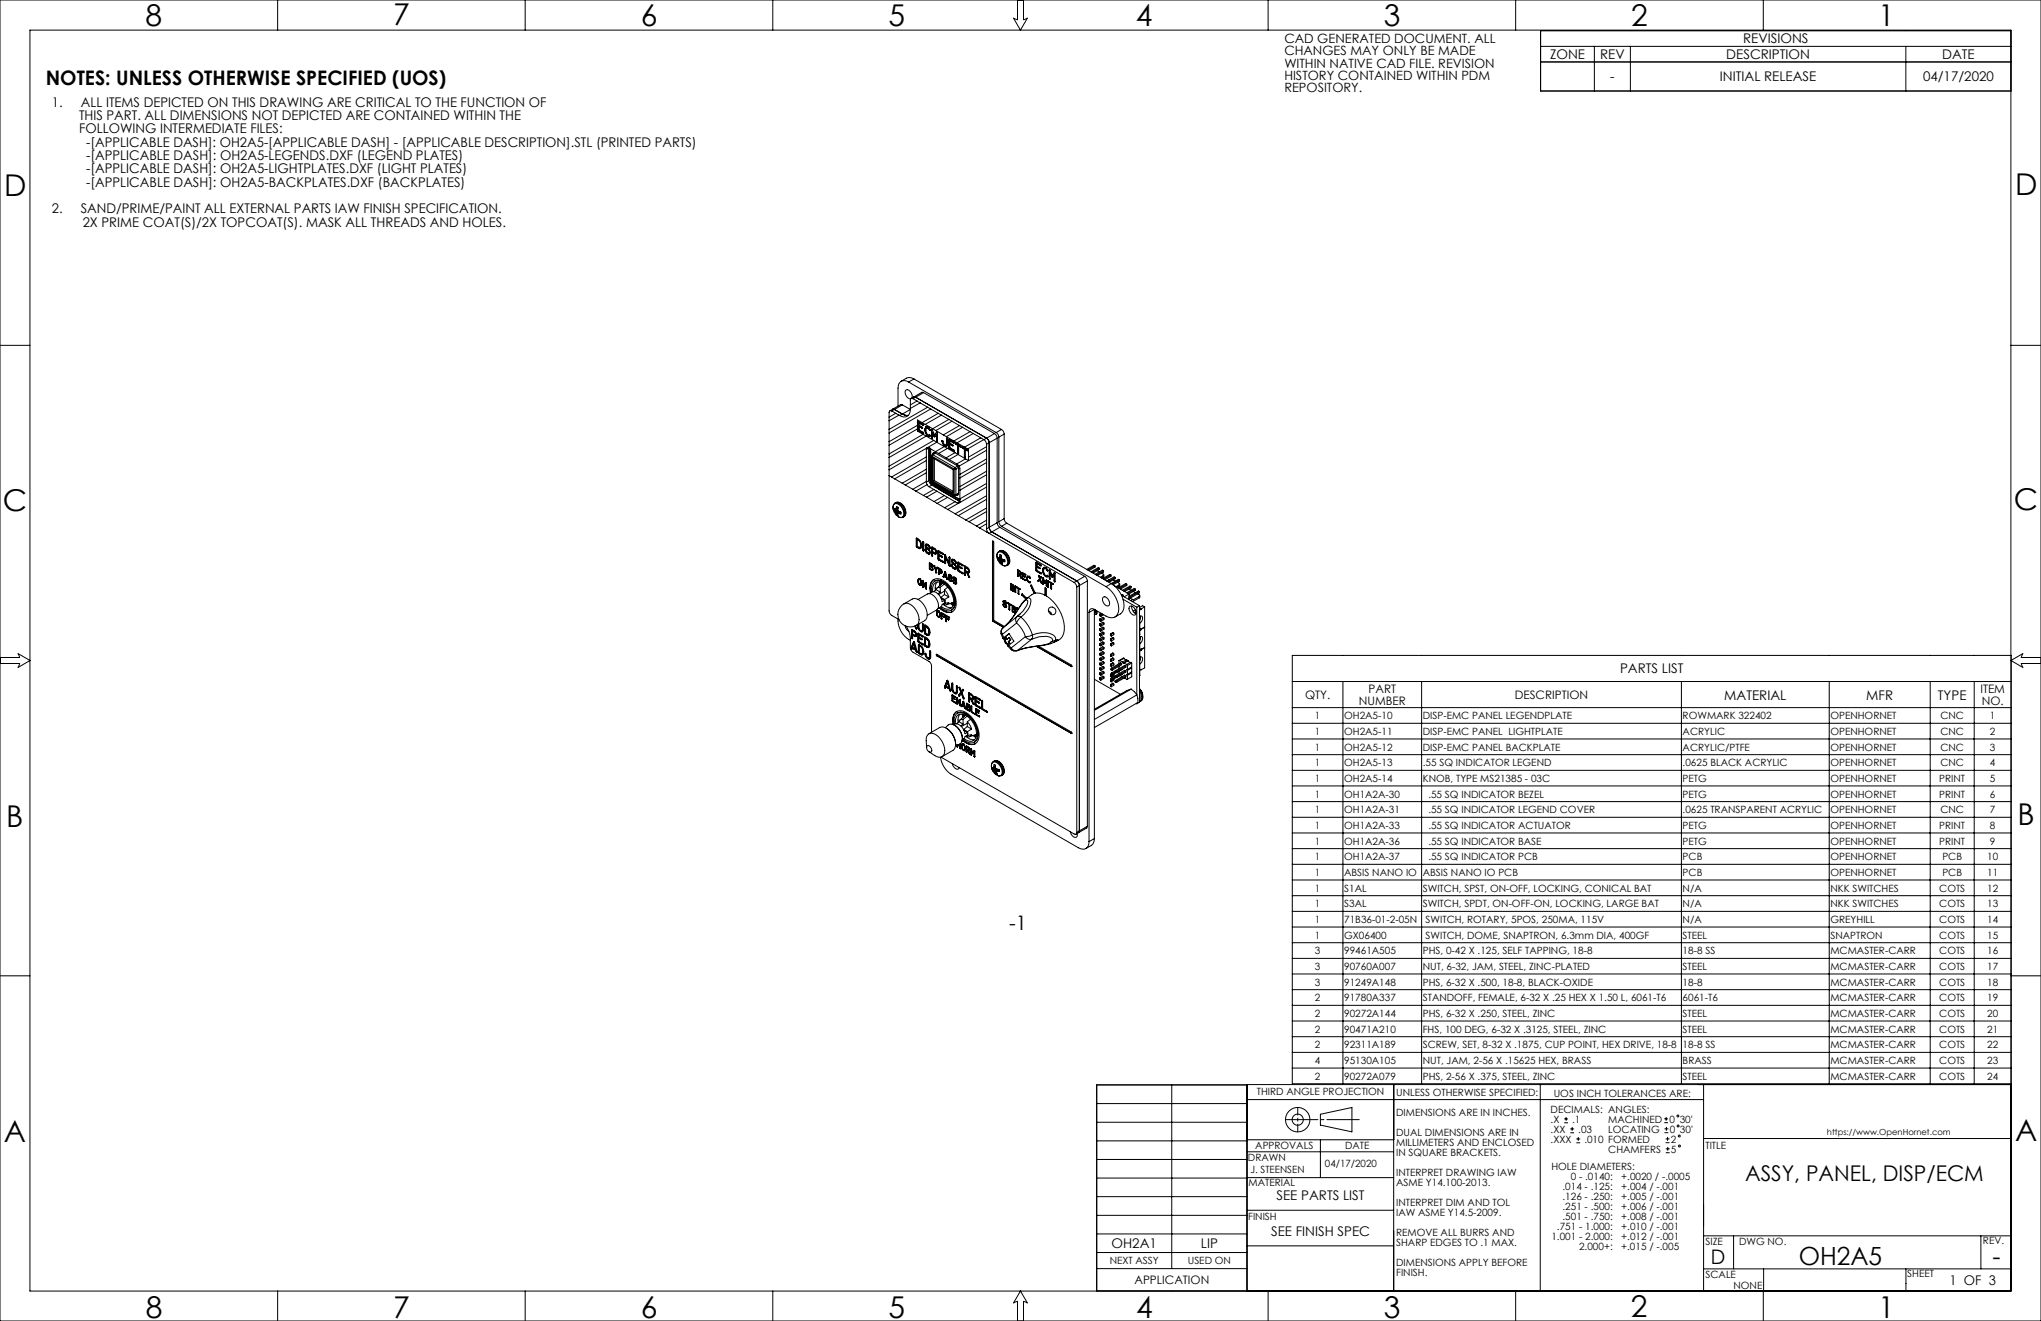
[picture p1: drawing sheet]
<svg xmlns="http://www.w3.org/2000/svg" width="864mm" height="559mm" viewBox="0 0 864 559" stroke-linecap="round" stroke-linejoin="round" font-family="sans-serif">
<defs><g id="words">
<g font-size="12.7">
<text x="61.6" y="10.9">8</text>
<text x="166.3" y="10.6">7</text>
<text x="271.1" y="10.9">6</text>
<text x="375.9" y="10.9">5</text>
<text x="480.7" y="10.9">4</text>
<text x="585.5" y="10.9">3</text>
<text x="690.2" y="10.8">2</text>
<text x="794.7" y="10.9">1</text>
<text x="1.7" y="83">D</text>
<text x="852.6" y="82.4">D</text>
<text x="852.2" y="215.7">C</text>
<text x="1.1" y="216.3">C</text>
<text x="2.7" y="349.7">B</text>
<text x="853.7" y="349.1">B</text>
<text x="1.6" y="483">A</text>
<text x="852.6" y="482.5">A</text>
<text x="61.7" y="557.6">8</text>
<text x="166.4" y="557.6">7</text>
<text x="271.2" y="557.6">6</text>
<text x="375.9" y="557.5">5</text>
<text x="480.7" y="557.6">4</text>
<text x="585.5" y="557.6">3</text>
<text x="690.1" y="557.2">2</text>
<text x="794.7" y="557.6">1</text>
</g>
<g font-size="10.6">
<text x="761.1" y="535.2">OH2A5</text>
<text x="843.1" y="535.3">-</text>
</g>
<text font-size="9.2" x="738.4" y="499.5">ASSY, PANEL, DISP/ECM</text>
<g font-size="8.5">
<text x="19.4" y="35.8">NOTES: UNLESS OTHERWISE SPECIFIED (UOS)</text>
<text x="427.1" y="393.6">-1</text>
<text x="723.9" y="534.7">D</text>
</g>
<g font-size="5.6">
<text x="737.6" y="18.4">REVISIONS</text>
<text x="655.9" y="25">ZONE</text>
<text x="677" y="25">REV</text>
<text x="730.4" y="25">DESCRIPTION</text>
<text x="821.8" y="25">DATE</text>
<text x="681.3" y="34.5">-</text>
<text x="727.7" y="34.5">INITIAL RELEASE</text>
<text x="813.7" y="34.5">04/17/2020</text>
<text x="21.9" y="45.1">1.</text>
<text x="34.2" y="45.1">ALL ITEMS DEPICTED ON THIS DRAWING ARE CRITICAL TO THE FUNCTION OF</text>
<text x="33.5" y="50.8">THIS PART. ALL DIMENSIONS NOT DEPICTED ARE CONTAINED WITHIN THE</text>
<text x="33.5" y="56.4">FOLLOWING INTERMEDIATE FILES:</text>
<text x="36.5" y="62.1">-[APPLICABLE DASH]: OH2A5-[APPLICABLE DASH] - [APPLICABLE DESCRIPTION].STL (PRINTED PARTS)</text>
<text x="36.5" y="67.7">-[APPLICABLE DASH]: OH2A5-LEGENDS.DXF (LEGEND PLATES)</text>
<text x="36.5" y="73.4">-[APPLICABLE DASH]: OH2A5-LIGHTPLATES.DXF (LIGHT PLATES)</text>
<text x="36.5" y="79">-[APPLICABLE DASH]: OH2A5-BACKPLATES.DXF (BACKPLATES)</text>
<text x="21.9" y="90.3">2.</text>
<text x="34.2" y="90.3">SAND/PRIME/PAINT ALL EXTERNAL PARTS IAW FINISH SPECIFICATION.</text>
<text x="35" y="95.9">2X PRIME COAT(S)/2X TOPCOAT(S). MASK ALL THREADS AND HOLES.</text>
<text x="685.5" y="284.9">PARTS LIST</text>
<text x="729.6" y="295.9">MATERIAL</text>
<text x="789.7" y="295.9">MFR</text>
<text x="820" y="295.9">TYPE</text>
<text x="540.1" y="507.5">SEE PARTS LIST</text>
<text x="537.8" y="522.9">SEE FINISH SPEC</text>
<text x="470.3" y="528">OH2A1</text>
<text x="508.1" y="528">LIP</text>
<text x="824.9" y="543.4">1 OF 3</text>
</g>
<g font-size="5.4">
<text x="543.4" y="18.1">CAD GENERATED DOCUMENT. ALL</text>
<text x="543.4" y="23.3">CHANGES MAY ONLY BE MADE</text>
<text x="543.4" y="28.6">WITHIN NATIVE CAD FILE. REVISION</text>
<text x="543.4" y="33.9">HISTORY CONTAINED WITHIN PDM</text>
<text x="543.4" y="39.1">REPOSITORY.</text>
</g>
<g font-size="4.9">
<text x="579" y="293.2">PART</text>
<text x="838" y="293.2">ITEM</text>
<text x="552.2" y="295.7">QTY.</text>
<text x="574.9" y="298.1">NUMBER</text>
<text x="641" y="295.7">DESCRIPTION</text>
<text x="838.5" y="298.1">NO.</text>
<text x="480" y="543.2">APPLICATION</text>
</g>
<g font-size="4.2">
<text x="556.4" y="304.2">1</text>
<text x="568.8" y="304.2">OH2A5-10</text>
<text x="602" y="304.2">DISP-EMC PANEL LEGENDPLATE</text>
<text x="712" y="304.2">ROWMARK 322402</text>
<text x="774.5" y="304.2">OPENHORNET</text>
<text x="821" y="304.2">CNC</text>
<text x="842" y="304.2">1</text>
<text x="556.4" y="310.9">1</text>
<text x="568.8" y="310.9">OH2A5-11</text>
<text x="602" y="310.9">DISP-EMC PANEL LIGHTPLATE</text>
<text x="712" y="310.9">ACRYLIC</text>
<text x="774.5" y="310.9">OPENHORNET</text>
<text x="821" y="310.9">CNC</text>
<text x="842" y="310.9">2</text>
<text x="556.4" y="317.5">1</text>
<text x="568.8" y="317.5">OH2A5-12</text>
<text x="602" y="317.5">DISP-EMC PANEL BACKPLATE</text>
<text x="712" y="317.5">ACRYLIC/PTFE</text>
<text x="774.5" y="317.5">OPENHORNET</text>
<text x="821" y="317.5">CNC</text>
<text x="842" y="317.5">3</text>
<text x="556.4" y="324.1">1</text>
<text x="568.8" y="324.1">OH2A5-13</text>
<text x="602" y="324.1">.55 SQ INDICATOR LEGEND</text>
<text x="712" y="324.1">.0625 BLACK ACRYLIC</text>
<text x="774.5" y="324.1">OPENHORNET</text>
<text x="821" y="324.1">CNC</text>
<text x="842" y="324.1">4</text>
<text x="556.4" y="330.7">1</text>
<text x="568.8" y="330.7">OH2A5-14</text>
<text x="602" y="330.7">KNOB, TYPE MS21385 - 03C</text>
<text x="712" y="330.7">PETG</text>
<text x="774.5" y="330.7">OPENHORNET</text>
<text x="820.6" y="330.7">PRINT</text>
<text x="842" y="330.7">5</text>
<text x="556.4" y="337.4">1</text>
<text x="568.8" y="337.4">OH1A2A-30</text>
<text x="604.4" y="337.4">.55 SQ INDICATOR BEZEL</text>
<text x="712" y="337.4">PETG</text>
<text x="774.5" y="337.4">OPENHORNET</text>
<text x="820.6" y="337.4">PRINT</text>
<text x="842" y="337.4">6</text>
<text x="556.4" y="344">1</text>
<text x="568.8" y="344">OH1A2A-31</text>
<text x="604.4" y="344">.55 SQ INDICATOR LEGEND COVER</text>
<text x="712" y="344">.0625 TRANSPARENT ACRYLIC</text>
<text x="774.5" y="344">OPENHORNET</text>
<text x="821" y="344">CNC</text>
<text x="842" y="344">7</text>
<text x="556.4" y="350.6">1</text>
<text x="568.8" y="350.6">OH1A2A-33</text>
<text x="604.4" y="350.6">.55 SQ INDICATOR ACTUATOR</text>
<text x="712" y="350.6">PETG</text>
<text x="774.5" y="350.6">OPENHORNET</text>
<text x="820.6" y="350.6">PRINT</text>
<text x="842" y="350.6">8</text>
<text x="556.4" y="357.3">1</text>
<text x="568.8" y="357.3">OH1A2A-36</text>
<text x="604.4" y="357.3">.55 SQ INDICATOR BASE</text>
<text x="712" y="357.3">PETG</text>
<text x="774.5" y="357.3">OPENHORNET</text>
<text x="820.6" y="357.3">PRINT</text>
<text x="842" y="357.3">9</text>
<text x="556.4" y="363.9">1</text>
<text x="568.8" y="363.9">OH1A2A-37</text>
<text x="604.4" y="363.9">.55 SQ INDICATOR PCB</text>
<text x="712" y="363.9">PCB</text>
<text x="774.5" y="363.9">OPENHORNET</text>
<text x="821.9" y="363.9">PCB</text>
<text x="840.8" y="363.9">10</text>
<text x="556.4" y="370.5">1</text>
<text x="568.8" y="370.5">ABSIS NANO IO</text>
<text x="602" y="370.5">ABSIS NANO IO PCB</text>
<text x="712" y="370.5">PCB</text>
<text x="774.5" y="370.5">OPENHORNET</text>
<text x="821.9" y="370.5">PCB</text>
<text x="840.8" y="370.5">11</text>
<text x="556.4" y="377.2">1</text>
<text x="568.8" y="377.2">S1AL</text>
<text x="602" y="377.2">SWITCH, SPST, ON-OFF, LOCKING, CONICAL BAT</text>
<text x="712" y="377.2">N/A</text>
<text x="774.5" y="377.2">NKK SWITCHES</text>
<text x="820.5" y="377.2">COTS</text>
<text x="840.8" y="377.2">12</text>
<text x="556.4" y="383.8">1</text>
<text x="568.8" y="383.8">S3AL</text>
<text x="602" y="383.8">SWITCH, SPDT, ON-OFF-ON, LOCKING, LARGE BAT</text>
<text x="712" y="383.8">N/A</text>
<text x="774.5" y="383.8">NKK SWITCHES</text>
<text x="820.5" y="383.8">COTS</text>
<text x="840.8" y="383.8">13</text>
<text x="556.4" y="390.4">1</text>
<text x="568.8" y="390.4">71B36-01-2-05N</text>
<text x="603.2" y="390.4">SWITCH, ROTARY, 5POS, 250MA, 115V</text>
<text x="712" y="390.4">N/A</text>
<text x="774.5" y="390.4">GREYHILL</text>
<text x="820.5" y="390.4">COTS</text>
<text x="840.8" y="390.4">14</text>
<text x="556.4" y="397">1</text>
<text x="568.8" y="397">GX06400</text>
<text x="603.2" y="397">SWITCH, DOME, SNAPTRON, 6.3mm DIA, 400GF</text>
<text x="712" y="397">STEEL</text>
<text x="774.5" y="397">SNAPTRON</text>
<text x="820.5" y="397">COTS</text>
<text x="840.8" y="397">15</text>
<text x="556.4" y="403.7">3</text>
<text x="568.8" y="403.7">99461A505</text>
<text x="602" y="403.7">PHS, 0-42 X .125, SELF TAPPING, 18-8</text>
<text x="712" y="403.7">18-8 SS</text>
<text x="774.5" y="403.7">MCMASTER-CARR</text>
<text x="820.5" y="403.7">COTS</text>
<text x="840.8" y="403.7">16</text>
<text x="556.4" y="410.3">3</text>
<text x="568.8" y="410.3">90760A007</text>
<text x="602" y="410.3">NUT, 6-32, JAM, STEEL, ZINC-PLATED</text>
<text x="712" y="410.3">STEEL</text>
<text x="774.5" y="410.3">MCMASTER-CARR</text>
<text x="820.5" y="410.3">COTS</text>
<text x="840.8" y="410.3">17</text>
<text x="556.4" y="416.9">3</text>
<text x="568.8" y="416.9">91249A148</text>
<text x="602" y="416.9">PHS, 6-32 X .500, 18-8, BLACK-OXIDE</text>
<text x="712" y="416.9">18-8</text>
<text x="774.5" y="416.9">MCMASTER-CARR</text>
<text x="820.5" y="416.9">COTS</text>
<text x="840.8" y="416.9">18</text>
<text x="556.4" y="423.6">2</text>
<text x="568.8" y="423.6">91780A337</text>
<text x="602" y="423.6">STANDOFF, FEMALE, 6-32 X .25 HEX X 1.50 L, 6061-T6</text>
<text x="712" y="423.6">6061-T6</text>
<text x="774.5" y="423.6">MCMASTER-CARR</text>
<text x="820.5" y="423.6">COTS</text>
<text x="840.8" y="423.6">19</text>
<text x="556.4" y="430.2">2</text>
<text x="568.8" y="430.2">90272A144</text>
<text x="602" y="430.2">PHS, 6-32 X .250, STEEL, ZINC</text>
<text x="712" y="430.2">STEEL</text>
<text x="774.5" y="430.2">MCMASTER-CARR</text>
<text x="820.5" y="430.2">COTS</text>
<text x="840.8" y="430.2">20</text>
<text x="556.4" y="436.8">2</text>
<text x="568.8" y="436.8">90471A210</text>
<text x="602" y="436.8">FHS, 100 DEG, 6-32 X .3125, STEEL, ZINC</text>
<text x="712" y="436.8">STEEL</text>
<text x="774.5" y="436.8">MCMASTER-CARR</text>
<text x="820.5" y="436.8">COTS</text>
<text x="840.8" y="436.8">21</text>
<text x="556.4" y="443.4">2</text>
<text x="568.8" y="443.4">92311A189</text>
<text x="602" y="443.4">SCREW, SET, 8-32 X .1875, CUP POINT, HEX DRIVE, 18-8</text>
<text x="712" y="443.4">18-8 SS</text>
<text x="774.5" y="443.4">MCMASTER-CARR</text>
<text x="820.5" y="443.4">COTS</text>
<text x="840.8" y="443.4">22</text>
<text x="556.4" y="450.1">4</text>
<text x="568.8" y="450.1">95130A105</text>
<text x="602" y="450.1">NUT, JAM, 2-56 X .15625 HEX, BRASS</text>
<text x="712" y="450.1">BRASS</text>
<text x="774.5" y="450.1">MCMASTER-CARR</text>
<text x="820.5" y="450.1">COTS</text>
<text x="840.8" y="450.1">23</text>
<text x="556.4" y="456.7">2</text>
<text x="568.8" y="456.7">90272A079</text>
<text x="602" y="456.7">PHS, 2-56 X .375, STEEL, ZINC</text>
<text x="712" y="456.7">STEEL</text>
<text x="774.5" y="456.7">MCMASTER-CARR</text>
<text x="820.5" y="456.7">COTS</text>
<text x="840.8" y="456.7">24</text>
<text x="531.8" y="463.4">THIRD ANGLE PROJECTION</text>
<text x="590.8" y="463.6">UNLESS OTHERWISE SPECIFIED:</text>
<text x="657.4" y="463.9">UOS INCH TOLERANCES ARE:</text>
<text x="590.8" y="472.1">DIMENSIONS ARE IN INCHES.</text>
<text x="656.1" y="470.7">DECIMALS: ANGLES:</text>
<text x="656.1" y="474.9">.X</text>
<text x="656.1" y="479.2">.XX</text>
<text x="665.2" y="474.9">.1</text>
<text x="667.8" y="479.2">.03</text>
<text x="680.5" y="479.1">LOCATING</text>
<text x="680.5" y="474.9">MACHINED</text>
<text x="706.4" y="474.9">0</text>
<text x="706.5" y="479.1">0</text>
<text x="710.7" y="474.9">30'</text>
<text x="710.8" y="479.1">30'</text>
<text x="531.1" y="486">APPROVALS</text>
<text x="569.2" y="486">DATE</text>
<text x="590.8" y="480.6">DUAL DIMENSIONS ARE IN</text>
<text x="590.8" y="484.8">MILLIMETERS AND ENCLOSED</text>
<text x="656.1" y="483.4">.XXX</text>
<text x="670.4" y="483.4">.010 FORMED</text>
<text x="707" y="483.3">2</text>
<text x="721.6" y="485.9">TITLE</text>
<text x="528" y="491.2">DRAWN</text>
<text x="590.8" y="489">IN SQUARE BRACKETS.</text>
<text x="680.5" y="487.6">CHAMFERS</text>
<text x="707" y="487.6">5</text>
<text x="529.2" y="496.2">J. STEENSEN</text>
<text x="560.6" y="493.7">04/17/2020</text>
<text x="590.8" y="497.5">INTERPRET DRAWING IAW</text>
<text x="656.4" y="494.8">HOLE DIAMETERS:</text>
<text x="528.3" y="501.7">MATERIAL</text>
<text x="590.8" y="501.7">ASME Y14.100-2013.</text>
<text x="661.1" y="503.2">.014 - .125:</text>
<text x="664.6" y="499">0 - .0140:</text>
<text x="686" y="499">+.0020 / -.0005</text>
<text x="686" y="503.2">+.004 / -.001</text>
<text x="661.1" y="507.5">.126 - .250:</text>
<text x="686" y="507.5">+.005 / -.001</text>
<text x="590.8" y="510.2">INTERPRET DIM AND TOL</text>
<text x="590.8" y="514.4">IAW ASME Y14.5-2009.</text>
<text x="661.1" y="511.7">.251 - .500:</text>
<text x="661.1" y="515.9">.501 - .750:</text>
<text x="686" y="511.7">+.006 / -.001</text>
<text x="686" y="515.9">+.008 / -.001</text>
<text x="528.1" y="516.1">FINISH</text>
<text x="658.8" y="520.2">.751 - 1.000:</text>
<text x="686" y="520.2">+.010 / -.001</text>
<text x="590.8" y="522.9">REMOVE ALL BURRS AND</text>
<text x="590.8" y="527.1">SHARP EDGES TO .1 MAX.</text>
<text x="656.4" y="524.4">1.001 - 2.000:</text>
<text x="686" y="524.4">+.012 / -.001</text>
<text x="721.6" y="526.5">SIZE</text>
<text x="735.8" y="526.5">DWG NO.</text>
<text x="839" y="526.4">REV.</text>
<text x="668.2" y="528.6">2.000+:</text>
<text x="686" y="528.6">+.015 / -.005</text>
<text x="469.5" y="534.8">NEXT ASSY</text>
<text x="502.6" y="534.8">USED ON</text>
<text x="590.8" y="535.6">DIMENSIONS APPLY BEFORE</text>
<text x="590.8" y="539.8">FINISH.</text>
<text x="721.6" y="540.5">SCALE</text>
<text x="733.5" y="545.3">NONE</text>
<text x="807" y="540.3">SHEET</text>
</g>
<text font-size="3.5" x="773" y="480.3">https://www.OpenHornet.com</text>
</g></defs>
<g fill="none" stroke="#000" stroke-width=".42">
<path d="M0 0h863.6v558.8h-863.6zM12.7 12.7h838.2v533.4h-838.2zM117.5 0v12.7M222.2 0v12.7M327 0v12.7M430.5 0v8.4l-1.7-.7 3 5 2.9-5-1.6 .7v-8.4M536.6 0v12.7M641.3 0v12.7M651.9 19.6h199M674.6 19.6v18.9M689.9 19.6v18.9M746.1 0v12.7"/>
<path d="M806.4 19.6v18.9M850.9 13h-199v25.5h199M651.9 26.2h199M0 146.1h12.7M850.9 146.1h12.7M377.3 173.8a.7 .7 0 0 0-.8 0 .7 .7 0 0 0-.3 .7v83.9l.7 1.6 3.5 2.1M377.3 173.8l1.7 1M377.6 173.1l.9 .1M377.6 173.1l-1 .7M378.5 173.2l-1.2 .6M378.5 173.2l3.3 2M379 174.8l-2.8 1.7"/>
<path d="M379 174.8l1.4 .8M380.4 175.6l-4.2 2.4M380.4 175.6l.3 .2M381.8 175.2l1.7 .6 .9-.1M381.8 171.3l-.8-.1-3.4 1.9M381.8 171.3l-3.3 1.9M381.8 175.2l-1.1 .6M381.8 171.3l3.4 1.9M384.5 161.6a2.73 2.73 0 0 0-3.2-.3 2.73 2.73 0 0 0-1.3 2.9v7.6M384.5 161.6l37 21.4M385.2 173.2a2.73 2.73 0 0 1-1.3 2.9 2.73 2.73 0 0 1-3.2-.3M385.2 173.2l-3.4 2"/>
<path d="M385.8 168.5a2.63 2.63 0 0 0-2.3-3.6 2.49 2.49 0 0 0 1.9 3.8M386.3 168.7a.69 .69 0 0 0-.8-.1 .69 .69 0 0 0-.3 .7v3.9M386.3 168.7l1.7 1M386.6 168h.8M386.6 168l-1.1 .6M386.7 160.3a3.2 3.2 0 0 0-3.2-.3l-2.2 1.3M386.7 160.3l-2.2 1.3M386.7 160.3l37.1 21.4M387.4 168l-1.1 .7M387.4 168l30 17.3M388 169.7l1.3 .7M388 169.7l-2.8 1.6"/>
<path d="M388.2 179.9l-12 6.9M388.5 178.6l.2-.2 1.9 1 .2 .5h-.3M388.6 178.5l-.1 3.3M388.6 178.5l-.1 .1M388.7 178.4l-.1 .1M389 179v1l1.3 .8-.2 .3M389 179l1.5 .9M389 179h.1M389.3 170.4l3.2 1.9M389.3 170.4l-4.1 2.4M390.2 178.8l-2-1.1v4.7l2.4 1.3M390.2 178.8l1.3 .7"/>
<path d="M390.5 179.9h.1M390.6 179.9h.2M390.8 166.1l-.8-.1-3.4 2M390.8 166.1l-3.4 1.9M390.8 166.1l30 17.3M391.5 179.5l3.2 1.9M392.5 172.3l1.3 .7M392.5 172.3l-16.3 9.3M393.8 173l4.5 2.6M393.8 173l-17.6 10.2M397 174.8l-6.8 4M398.3 175.6l3.2 1.8"/>
<path d="M398.3 175.6l-6.8 3.9M401.5 177.4l1.3 .8M401.5 177.4l-6.8 4M402.8 178.2l3.2 1.8M402.8 178.2l-6.8 3.9M388.2 181.4l-12 6.9M388.5 181.8l.3 .5M388.6 181.8l.2 .5M388.6 181.8h-.1M388.8 182.3l1.8 .9M389 180.4v1.5l1.6 .9 .2 .4h-.2M389 180.4l1.1 .7"/>
<path d="M389 180.4h.1M390.1 181l.3 .1M390.1 181v.1M390.6 183.2l.2 .1M390.6 183.7l1.3 .8M390.6 183.7l-14.4 8.3M391.3 181.8l.4 1.6M391.4 181.8l.4 1.6M391.4 181.8h-.1M391.7 183.4l1 1.1M391.7 183.4h.1M391.8 180.7h.9"/>
<path d="M391.8 180.7l-.5 1.1M391.8 183.4l.9 1.1M391.8 180.6l-.4 1.2M391.8 180.6v.1M391.9 184.5l3.2 1.8M391.9 184.5l-15.7 9M392 190.1v13.8M392 193.3l-14.8 8.5M392 194.8l-13.4 7.8M392 198.5l-10.3 5.9M392 200l-9 5.1M392 180.6h-.2"/>
<path d="M392.2 189.5l-.2 .6M392.2 189.5l-16 9.2M392.5 189.3l.6 .2M392.5 189.3l-.3 .2M392.7 181.1l-.4-.1a1.91 1.91 0 0 0 .7 3.1M392.7 181.1l.5 .7M392.7 180.7l.8 .9-.1 .4M392.7 180.7h.1M392.7 181.1h.1M392.7 181.1l.5 .6M392.7 181.1l-.6 .1M392.7 184.5h.8"/>
<path d="M392.7 184.5h.1M393.1 189.5h.1M393.1 189.5l2.7 1.6M393.1 189.5l-1.1 .6M393.1 189.5v13.8M393.2 181.8l.2 .2M393.2 181.7l.3 .3M393.2 181.7v.1M393.3 183.9l.3 .6h-.9M393.4 182h.1M393.5 182h.1M393.7 189.8v14.1"/>
<path d="M393.8 189.9v14.3M394.2 181.8l.2-.1 1 2.3M394.2 185.1l.2 .4M394.2 181.8v3.3M394.2 185l.2 .5M394.2 192.8l.2 .2M394.2 181.8v3.2M394.2 192.8v10.8M394.2 181.8h.1M394.2 185v.1M394.3 181.6l-.1 .2M394.4 193l9.4 5.4"/>
<path d="M394.4 193v10.8M394.4 185.5h.1M394.5 192.3l-.3 .5M394.5 192.3l.2 .1M394.6 182.9l-.2 2.6M394.6 182.9l.6 1.6M394.6 182.9h.1M394.7 181.4l1.3 .7M394.7 192.4l-.3 .6M394.7 192.4l9.4 5.4M394.8 192.2v-.5l.5-.3 9.8 5.6 .5 1v11.2l-.5 .3-.4-.2M394.8 193.8l8.5 4.9v9.8l-8.5-4.9z"/>
<path d="M395.1 186.3l1.3 .8M395.1 186.3l-18.9 10.9M395.2 184.5l.2 .2M395.3 184.4l.2 .3M395.3 184.4l-.1 .1M395.4 194.1v9.2M395.4 184h.1M395.5 184.7h.1M395.5 184.7h-.1M395.7 191.6l-1.2 .7M395.8 191.1l4.5 2.6M395.9 191.7l-1.2 .7"/>
<path d="M396 182.1l3.1 1.9M396.3 183.9l-.9 .8M396.3 186.3v.2M396.3 186.5l.2 .2M396.3 182.9l.4 .2-.2 3.6M396.3 183.9v2.4M396.3 182.9l-.9 1.1M396.3 182.9l-.8 1.1M396.3 186.4l.2 .3M396.3 186.3v.1M396.3 186.3h.1M396.3 186.4v.1"/>
<path d="M396.4 187.1l-3.9 2.2M396.4 187.1l3.2 1.8M396.5 186.7h.2M396.5 186.7h.1M398.6 186.5l.4 1.4 .8 .7M398.6 186.4l.4 .1a1.46 1.46 0 0 0 1.5 1.6l.1-.5M398.6 186.4v.1M398.6 186.5l.5 1.4 .8 .7M398.6 186.5h.1M398.7 186.3l-.1 .2M398.7 186.3l-.1 .1M399.1 184l1.3 .7"/>
<path d="M399.6 188.9l-3.8 2.2M399.6 188.9l1.3 .8M399.8 188.6l.7 .2M399.9 188.6l.7 .1M399.9 188.6h-.1M400.3 193.7l1.3 .7M400.4 184.7l7.7 4.5M400.6 185.5l.2-.2 .2 .4v2.2l-.3 .7M400.6 187.5l-.2 .7M400.6 185.5v2.1M400.6 185.5h.1M400.6 187.5v.1"/>
<path d="M400.7 185.3l-.1 .2M400.9 189.7l3.2 1.8M400.9 189.7l-3.7 2.1M401.5 186.1l.1-.3 1.9 1.1 .3 .5h-.3M401.5 189.3l.3 .5M401.5 189.3l.3 .4M401.6 186l-.1 3.3M401.6 186l-.1 .1M401.6 185.8v.2M401.6 194.4l3.2 1.9M401.8 189.8l1.7 .9M401.8 189.7l1.7 1"/>
<path d="M401.8 189.7v.1M401.9 187.9v1.5l1.7 .9 .2 .4h-.3M401.9 186.5v.9l1.2 .7 .2 .3-.2 .1M401.9 187.9l1.2 .6M401.9 186.5l1.6 .9M402 186.4l-.1 .1M402 187.9h-.1M403.1 188.5l.2 .1M403.5 187.4h.1M403.5 190.7l.3 .1M403.5 187.4h.3M403.5 190.7h.1"/>
<path d="M403.8 198.4h.7M403.8 198.4v10.9M404.1 191.5l1.3 .8M404.1 191.5l-3.8 2.2M404.1 197.8l-.3 .6M404.1 197.8l.4 .6M404.3 187.6l2 .9 .3 .3-.2 .2M404.3 187.6l.2 .4M404.3 187.5l.3 .5M404.3 187.5v.1M404.4 187.4l-.1 .1M404.5 198.4v10.9"/>
<path d="M404.5 188l.7 .4M404.6 188l.7 .3M404.6 188h-.1M404.8 196.3l1 .9M405.2 197.2l-1.1 .6M405.2 191.4v.2M405.2 191.6l.2 .3M405.2 191.4h.1M405.3 191.4v.2M405.3 188.3v3.1M405.3 188.3l-.1 .1M405.3 191.6h-.1"/>
<path d="M405.4 192.3l-3.8 2.1M405.4 192.3l3.2 1.8M405.5 191.8l.1 .1M405.5 191.8l-.1 .1M405.5 197.8l-1 .6M405.6 188.6l-.2 3.3M405.6 188.6l.8 .4M405.6 188.6h.1M405.8 197.2l.4 .8v14.1M406 180l1.3 .8M406 180l-6.9 4M406.4 189h.1"/>
<path d="M407.1 189.2l2.2 1.1 .1 .4-.2-.1M407.1 189.2l.3 .4M407.2 189.2l.2 .4M407.2 189.2h-.1M407.2 189.1v.1M407.3 180.8l7.7 4.4M407.3 180.8l-6.9 3.9M407.4 189.6l.7 .4M408.1 193.1v.1M408.1 193.2l.2 .3M408.1 193v.2M408.1 190v3.1"/>
<path d="M408.1 190h.1M408.1 193v.1M408.1 189.2l1.3 .7M408.1 193.2h.1M408.3 193.5h.1M408.5 190.3l-.1 3.2M408.5 190.3l.7 .3M408.5 190.2v.1M408.6 194.1l-3.8 2.2M409.2 190.6l.2 .1M409.2 190.6h.1M409.4 189.9l.4 .2v4.7l-1.2-.7"/>
<path d="M410.5 182.6l-6.9 3.9M411.8 183.4l-6.8 3.9M415 185.2l1.3 .7M415 185.2l-6.9 4M416.3 185.9l-6.9 4M416.3 185.9v.1M416.3 186l.6 .5 .5 1.4M417.4 185.3l.8 .9 .3 1.1M417.4 187.9v35.8M417.4 188.9l-7.6 4.5M417.4 185.3l-1.1 .7M417.4 190.5l-11.6 6.7"/>
<path d="M417.4 194.1l-11.2 6.6M417.4 195.7l-11.2 6.5M417.4 199.3l-11.2 6.5M418.5 187.3l-1.1 .6M418.5 187.3v35.8M420.8 183.4l.8 .8 .3 1.1M420.8 183.4l-3.4 1.9M421.5 183l.8 .8 .3 1.1M421.9 185.3l-3.4 2M421.9 185.3v35.8M422.6 184.9v35.8M423.8 181.7l.8 .8 .3 1.1"/>
<path d="M423.8 181.7l-2.3 1.3M424.9 183.6l-2.3 1.3M424.9 183.6v35.8M376.2 201.2l1 .6M377.2 201.8l4.5 2.6M378.2 215.7l.4 .6M378.5 213.2a3.3 3.3 0 0 1 3.7 2.9 1.79 1.79 0 0 1-1.3 2.8l-.8-.3-1.4-1.5a3.6 3.6 0 0 1-.2-3.9zM378.6 215.4l.3 .1M378.6 215.4h.1M378.6 215.4l-.4-.5v.8M378.6 216.3h.1M378.6 216.3l.3 .3"/>
<path d="M378.7 212.8a3.6 3.6 0 0 1 3.9 3.2 2.32 2.32 0 0 1-.5 2.8M378.7 212.8a2.75 2.75 0 0 1 3.9 1.9 3.1 3.1 0 0 1-.1 3.8l-.4 .3M378.7 212.9a2.21 2.21 0 0 0-.6 3.2M378.8 215.5l-.6 .2M378.9 215.5h.1M378.9 216.6l.1 .1M379 216.7l.1 .4M379.1 212.6a3.9 3.9 0 0 1 4.1 5l-.8 .9M379.1 215.1l.1-.1a.5 .5 0 0 1 .3-.6 .5 .5 0 0 1 .6 .2 .5 .5 0 0 1-.2 .7l-.1 .2M379.1 215.2l-.1 .3M379.1 217.1l.3 .7M379.1 215.1v.1"/>
<path d="M379.1 217.1h.1M379.6 215.2h.3M379.8 217.5l.2 .7-.6-.4M379.8 215.6l.1 .4M379.8 215.5v.1M379.8 217.5h.1M379.8 215.5l-1.2 .8M379.9 217.3l-.5 .5M379.9 217.2l-.1 .3M379.9 216v.1M379.9 215.1l-1 .4M379.9 216l-1 .6"/>
<path d="M379.9 217.2h.1M379.9 217.2h.4M379.9 216.1l.4 .3M379.9 216.1l-.9 .6M380 214.7l-.9 .4M380.2 218.6l1.1 .4 .8-.2M380.3 217.2h.1M380.3 216.4h.1M380.3 217.2l.8-.5-.8 .5M380.3 216.4a.65 .65 0 0 1 .8 .2 .65 .65 0 0 1 0 .9l-.8-.3M380.4 216.4l-1.3 .7M380.6 216.5l-.1 .3"/>
<path d="M380.8 216.6l-.9 .6M381.7 204.4l1.3 .7M383 205.1l3.2 1.9M386.2 207l1.3 .8M387.5 207.8l3.2 1.8M390.7 209.6l1.3 .7M392 203.9l.3 1.1M392 203.7l-5.8 3.3M392 210.3l3.2 1.9M392.3 205l.8 .9M392.3 205l-4.8 2.8M393.1 203.3l.3 1.1 .8 .8"/>
<path d="M393.1 205.9l2 1.1M393.1 203.3l-1.1 .6M393.7 203.9l.2 .5M393.7 203.9l.1 .3M393.8 204.2l.1 .2M393.8 204.2l12.4 7.1M393.9 204.4l12.3 7.1M394.2 203.6l.3 .5M394.2 203.6l.2 .2M394.2 205.2l-1.1 .7M394.2 205.2l12 6.9M394.4 203.8l.1 .3"/>
<path d="M394.4 203.8l9.4 5.5M394.5 204.1l9.4 5.4M395 205l-.6 .4M395.1 207l1.3 .8M395.1 207l-4.4 2.6M395.2 212.2l1.3 .7M395.4 203.3l-.6 .3M395.4 203.3l7.9 4.6M396 205.6l-.2 .4M396.2 205.7l-.5 .4 .5-.1 .6 .7M396.4 207.8l8.6 5M396.4 207.8l-4.4 2.5"/>
<path d="M396.5 212.9l3.2 1.9M396.8 206.1l.4 .8 .6-.3M397.4 206.4l.1 .5M397.4 206.4l.1 .4M399.6 209.6l-4.4 2.6M399.7 214.8l1.3 .7M400.9 210.4l-4.4 2.5M401 215.5l3.2 1.8M403.8 209.3h.7M403.8 209.3l.1 .2M403.9 209.5h.5M404.1 212.2l-4.4 2.6"/>
<path d="M404.2 217.3l1.3 .8M404.5 209.3l-.1 .2M405 212.8l.5 .1M405.5 218.1l3.2 1.9M405.5 212.9l-4.5 2.6M405.6 208.8l-1.2 .7M405.6 208.6l-1.1 .7M406 212.6l-.5 .3M406.2 212.1l-.2 .5M406.2 212.1l-1.2 .7M408.7 220l1.3 .7M417.4 200.8l-11.2 6.6"/>
<path d="M417.4 204.5l-11.2 6.5M417.4 206l-11.4 6.6M417.4 209.7l-13.2 7.6M417.4 211.2l-11.9 6.9M417.4 214.9l-8.7 5.1M417.4 216.4l-7.4 4.3M424.9 219.4l.3 1.1 .8 .8M424.9 219.4l-2.3 1.3M387.7 231l.3 .5M387.7 227.8v-.1a2.79 2.79 0 0 1 1.7 4.4l-.7-.2M387.7 227.8v3.2M387.8 231l.2 .5"/>
<path d="M387.8 227.8v3.2M387.8 227.8h-.1M387.8 231h-.1M387.8 227.6v.2M388 231.5l.7 .4M388.1 228.2v2.9l1 .5M388.1 228.2l.6 .3M388.2 228.2h-.1M388.7 231.9l.7 .2M388.7 228.5l.4 .3M388.7 228.5l.3 .3M389 228.8l.5 .9"/>
<path d="M389.1 228.8l.4 .9M389.1 228.8h-.1M389.5 229.7l.1 .9M389.5 229.7h.1M389.5 231l-.4 .6M389.5 231h.1M389.6 230.6l-.1 .4M389.6 231l-.4 .5M389.6 230.6v.4M389.6 230.6h.1M390.5 232.7v.2M390.5 229.4v3.3"/>
<path d="M390.5 229.2v.2M390.5 232.9l.2 .2M390.6 229.2l.3 .4-.1 3.5M390.6 232.8l.1 .2M390.6 232.7v.1M390.6 229.2v.2M390.6 229.4v3.3M390.6 229.2h-.1M390.6 229.4h-.1M390.6 232.7h-.1M390.6 232.8l-.1 .1M390.7 233.1h.1"/>
<path d="M390.7 233v.1M391.4 232.5l.6 1.3M391.5 232.4l.5 1.3M391.5 232.4l-.1 .1M391.5 230.8l.1-.4a1.41 1.41 0 0 1 2 1.5l-.2 .1M391.5 230.8l.4 1M391.6 232.3l-.1 .1M391.6 230.7l.3 1M391.6 230.7l-.1 .1M391.7 232.3l.1 .4M391.7 232.3l-.3 .2M391.8 232.7l.9 1.1 .3 .1 .3-.4"/>
<path d="M391.8 232.7h.1M391.9 231.8l.4 .4M391.9 231.7l.4 .4M391.9 230.1l-.3 .6M391.9 231.7v.1M392 233.8l.4 .3M392 233.7l.4 .3M392 233.7v.1M392 230.7h.5M392.3 232.2l.5 .4M392.3 232.1l.6 .5M392.3 232.1v.1"/>
<path d="M392.4 230.7l-.1-.1a.61 .61 0 0 0-.3 .6 .61 .61 0 0 0 .4 .5 1.57 1.57 0 0 1 .7 2.7l-.4-.2M392.4 234.1l.3 .1M392.4 230.7l.3 .2M392.4 234l.3 .2M392.4 234v.1M392.5 230.7l.2 .1M392.5 230.7h-.1M392.7 230.9h.1M392.7 230.9l.5 .7M392.7 230.8l.5 .8M392.7 234.2l.7 .1M392.7 234.2h.1"/>
<path d="M392.8 232.6l.2 .2M392.8 232.6h.1M392.9 232.6l.2 .1M393 232.8l.3 .7M393.1 232.7l.2 .8M393.1 232.7l-.1 .1M393.2 231.6l.2 .4M393.2 238.2l1.2 .5 .4 .6-.1 .6M393.2 231.6l.3 .3M393.2 238.2v2.3M393.2 231.6h.1M393.3 238.2v2.3"/>
<path d="M393.3 238.2h-.1M393.3 238v.2M393.3 233.5l-.2 .4M393.3 233.5h.1M393.5 231.9h.1M393.5 231.9l-.1 .1M393.5 239.5v1l.8 .4M393.5 239.5l.6 .4M393.6 238.5v.7l.7 .4 .2-.2M393.6 238.5l.6 .3M393.6 239.5l.6 .4M393.6 238.5l.6 .4"/>
<path d="M393.6 239.5h-.1M394.1 239.9l.2 .1M394.1 239.9h.1M394.2 239.9l.1 .1M394.2 238.9h.1M394.2 234.8l.2 .4M394.2 238.8l.1 .1M394.2 234.8h.1M394.2 238.8v.1M394.3 231.6l.1-.2a2.49 2.49 0 0 1 1.9 2.5l-.7 .4M394.3 234.8l.2 .4M394.3 240l.2 .6"/>
<path d="M394.3 231.6v3.2M394.3 240l.3 .6M394.3 238.9l.2 .5M394.3 240h.1M394.3 231.4v.2M394.3 238.9l.3 .5M394.3 238.9h.1M394.5 235.2h.1M394.5 235.2h-.1M394.5 239.6h-.1M394.6 239.4l-.1 .2M394.6 239.4h-.1"/>
<path d="M394.6 240l.2 .8-.5 .5M394.6 233.8l-.2 1.4M394.6 232v1.3l1 .5 .4-.4M394.6 233.8l.8 .3M394.6 232l.8 .4M394.7 233.7l-.1 .1M395.2 239.3l.8 1.5M395.2 239.3v.1M395.2 239.3h.1M395.2 239.4h.1M395.2 239.4l.6 1.7M395.3 239.1l-.1 .2"/>
<path d="M395.3 239.4l.6 1.7M395.4 232.4l.6 1M395.4 234.1l.2 .2M395.4 234.1l.3 .2M395.4 232.4h.1M395.7 234.3h-.1M396 233.4v.2M396 233.4h.1M396.2 234.2l-.5 .1M396.5 240l.3 .2M396.5 240l-.5 .8M396.9 233.2l.2-.3 1.8 1.1 .3 .5h-.3"/>
<path d="M396.9 236.4l.3 .4M396.9 233.2v3.2M396.9 236.3l.3 .5M396.9 233.1v3.2M396.9 233.1v.1M396.9 236.3v.1M397 232.9l-.1 .2M397.2 236.8l1.8 1M397.3 235v1.4l1.7 1 .2 .4h-.2M397.3 233.5v1l1.3 .8 .1 .4h-.2M397.3 235l1.2 .7M397.3 233.5l1.6 1"/>
<path d="M397.3 235l1.2 .6M397.3 233.5l1.7 .9M398.5 235.6l.2 .1M398.5 235.6v.1M399 237.8l.2 .1M399 234.4l.2 .1M399 234.4l-.1 .1M399.7 234.6h.3l1.6 3.7M399.7 234.6v.1M399.7 238v.2M399.7 238l.1 .2M399.7 238.2l.2 .2"/>
<path d="M399.7 234.7v3.3M399.7 234.7h.1M399.8 238.2l.1 .2M399.8 234.6l-.1 .1M399.8 234.5v.1M399.8 234.6h-.1M399.8 238.2h-.1M399.9 238.4h.2M399.9 238.4h.1M400.1 235.7l-.2 2.7M400.1 235.7l1.5 3.5M400.2 235.7h-.1"/>
<path d="M401.6 239.2l.2 .3M401.6 235.8l.2-.1 .2 .3-.2 3.5M401.6 239.2h.1M401.6 235.8v2.5M401.6 235.8h.1M401.6 238.3h.1M401.7 235.6l-.1 .2M401.9 239.5h.1M401.9 239.5h-.1M402.5 238.9l.3-.2a1.34 1.34 0 0 0 1.6 1.4v-.2M402.5 238.9l.6 1.3M402.6 238.9l.5 1.2"/>
<path d="M402.6 238.9h-.1M402.6 237.1l.1-.3a1.43 1.43 0 0 1 1.9 1.6h-.1M402.6 237.1l.4 1.1M402.7 238.7l-.1 .2M402.7 237.1l.3 1.1M402.7 237.1h-.1M403 238.2l.4 .3M403 236.5l-.3 .6M403 238.2h.1M403.2 237.1h.4M403.4 238.5l.5 .5M403.4 238.5h.1"/>
<path d="M403.4 238.5l.6 .5M403.5 237.1h-.1a.61 .61 0 0 0-.3 .5 .61 .61 0 0 0 .4 .6l1 1 .3 .9-.2 .6h-.8M403.5 237.1l.3 .1M403.6 237.1l.2 .1M403.6 237.1h-.1M403.8 237.2v.1M403.8 237.3l.5 .8M403.8 237.2l.6 .8M403.8 237.2h.1M403.9 239l.2 .2M404 239l.1 .1M404 239h-.1"/>
<path d="M404.1 239.2l.3 .7M404.1 239.1l.3 .8M404.1 239.1v.1M404.3 238.1l.2 .3M404.4 238l.2 .3M404.4 238l-.1 .1M404.4 239.9h.1M404.4 239.9l-.2 .4M404.6 238.3h.1M404.6 238.3l-.1 .1M405.4 237.9l1.9 .9 .3 .5h-.3M405.4 237.9l-.1 3.3"/>
<path d="M405.4 237.7v.2M405.7 239.9v1.4l1.7 1 .2 .3-.3 .1M405.7 238.4v1l1.4 .8v.4l-.2-.1M405.7 239.9l1.2 .6M405.7 238.4l1.7 .9M405.8 239.8l1.1 .7M405.8 238.4h-.1M405.8 239.8l-.1 .1M407.4 239.3h.2M407.4 239.3h-.1M408.1 239.6v-.1a2.43 2.43 0 0 1 2.1 2.5l-.7 .3M408.1 239.6v3.2"/>
<path d="M408.1 239.6h.1M408.2 239.6v3.2M408.2 239.4v.2M408.5 240v1.3l1 .5 .4-.4M408.5 240l.8 .4M408.5 240l.8 .5M410 220.7l3.2 1.8M413.2 222.5l1.3 .8M414.5 223.3l3.2 1.8M417.4 223.7l.5 1.3M417.4 220.1l-4.2 2.4M417.4 221.6l-2.9 1.7"/>
<path d="M417.7 225.1l.8 .5M417.9 225l.6 .6M417.9 225l-.2 .1M418.5 223.1l.4 1.1 .8 .8M418.5 225.6l36 20.8M418.5 223.1l-1.1 .6M419.7 225l-1.2 .6M419.7 225l35.9 20.7M419.9 229.1l.3-.2 .3 .3v33.2l4.5 2.6M419.9 229.1v33.6M420 229v33.7M420 229l-.1 .1"/>
<path d="M420.1 228.8l-.1 .2M421.9 221.1l.3 1.1 .9 .9M421.9 221.1l-3.4 2M422.2 233.8a2.8 2.8 0 0 1 3.8 2.3 2.12 2.12 0 0 1-.8 3.3 4.2 4.2 0 0 1-3-5.6zM422.2 236.5l.5 .4M422.6 233.3a2.86 2.86 0 0 0-.4 3.6M422.6 233.3h.1M422.6 220.7l.5 1.4 .7 .5M422.6 233.3a3.2 3.2 0 0 1 3.8 2.6 2.65 2.65 0 0 1-.4 3.4M422.7 236.9h.1M422.7 236.9l.2 .3M422.8 236l-.7-.3 .1 .8"/>
<path d="M422.8 236h.1M422.9 235.6l.1-.1a.5 .5 0 0 1 .1-.7 .5 .5 0 0 1 .7 .1 .5 .5 0 0 1-.1 .7v.3M422.9 235.6l-.1 .4M422.9 237.2l.1 .1M422.9 235.6h.1M423 237.3l.2 .4M423 233.1a2.68 2.68 0 0 1 3.6 1.8 2.71 2.71 0 0 1-.2 4.1M423.1 233a3.2 3.2 0 0 1 3.7 2.7 2.24 2.24 0 0 1-.8 3.5M423.1 233l-.5 .3M423.1 233l-.1 .1M423.1 223.1l-3.4 1.9M423.1 223.1l35.9 20.7"/>
<path d="M423.2 237.7h.1M423.2 237.7l.4 .7M423.7 235.9l.5 .8M423.7 235.6l-.9 .4M423.7 235.9h.1M423.7 235.9l-1.5 .6M423.7 235.2l-.8 .4M423.7 236.2l-1 .7M423.7 236.1l-1 .8M423.8 222.6l44.2 25.6M423.9 237.9l.3 .8-.6-.3M423.9 237.9h.1"/>
<path d="M423.9 237.6v.3M423.9 238.1l-.3 .3M424 237.6h.1M424 236.5l-1.1 .7M424.1 236.6l-1.1 .7M424.2 236.7h.1M424.2 236.7a.58 .58 0 0 1 .9 .1 .58 .58 0 0 1-.2 .8l-.6-.1M424.3 237.5l-.3 .1M424.3 237.5h.1M424.6 236.7l.1 .2M424.7 236.9v.1M424.7 236.9l-1.5 .8"/>
<path d="M425 236.8l-1 .8M425.1 237l-.8 .5M426 239.2l-1.5 .1M426 221.3l-2.2 1.3M426 221.3l44.2 25.6M438.4 237.9l2 .9 .2 .4-.3 .1M438.4 237.9v3.3M438.5 237.8l-.1 .1M438.7 239.9v1.4l2 1.3M438.7 238.4v1l1.4 .8 .1 .3h-.3M438.7 239.9l1.2 .6M438.7 238.4l1.6 .9"/>
<path d="M438.7 238.4l1.7 .9M438.8 239.8l-.1 .1M440.4 239.3h.2M440.4 239.3h-.1M441.8 240h-.2M463.3 239.4v.5l-2.6 1.5M463.3 239.4l-3 1.7M463.3 239.4l-.4-.3-3.1 1.8M382.6 255.4a5.3 5.3 0 0 0-2 7.2 5.3 5.3 0 0 0 7.2 1.9M382.6 255.4l3.4-2a4.6 4.6 0 0 1 5.3 3 4.7 4.7 0 0 1 0 6.1l-3.5 2M382.6 255.4a4.6 4.6 0 0 1 5.2 3 4.6 4.6 0 0 1 0 6.1M388.4 245.7l.2 1.2"/>
<path d="M388.4 245.7l.3 1.2M388.4 253.6l4-2.3a3.6 3.6 0 0 1 4.2 2.8 3.2 3.2 0 0 1-.3 3.9l-3.9 2.3M388.4 245.7h.1M388.6 246.9l.6 .7M388.7 244.8l.5 .1M388.7 244.8l-.3 .9M388.7 246.9l.6 .6M388.7 246.9h-.1M388.9 245.1h.4M388.9 245.1a1.32 1.32 0 0 0 .6 2.2M388.9 245.1l.3 .1M389.2 247.6h.5"/>
<path d="M389.2 244.9a2.07 2.07 0 0 1 .5 2.7M389.2 244.9h.1M389.2 245.2l.3 .3M389.3 245.1l.2 .4M389.3 247.5l.4 .1M389.3 245.1l-.1 .1M389.3 247.5l-.1 .1M389.5 245.5h.1M389.5 245.5l.2 1M389.7 246.5l-.2 .8M389.7 246.5h.1M390.4 245.7l1.3 2.6"/>
<path d="M390.4 245.7v.1M390.4 248.1v.1M390.4 245.7h.1M390.4 245.8v2.3M390.4 248.2l.1 .2M390.5 248.2l.1 .1M390.5 248v.2M390.5 245.7v2.3M390.5 245.7l-.1 .1M390.5 248l-.1 .1M390.5 248.2h-.1M390.6 248.3l.1 .1"/>
<path d="M390.6 248.3l-.1 .1M390.7 246.5l-.2 1.9M390.7 246.5l1 2.5M390.7 246.5l1.1 2.4M391.7 249l.2 .1M391.8 248.9l.1 .2M391.8 246.5l-.1 1.8M391.8 248.3h-.1M391.8 248.9l-.1 .1M391.8 246.4v.1M391.9 246.4v2.7M391.9 246.4l-.1 .1"/>
<path d="M391.9 249.1h.1M393.1 251.1a2.78 2.78 0 0 1 4.7 1.1l.9 2.3 1.1-.5M393.2 240.5l.2 .3M393.3 240.5l.2 .3M393.3 240.5h-.1M393.4 240.8l.7 .4M393.5 240.8l.6 .3M393.5 240.8h-.1M393.5 248.7l.2 2.1M393.5 248.7a3.4 3.4 0 0 1 1.5-3.5 3.4 3.4 0 0 1 3.8 .2 11.5 11.5 0 0 1 5.6 11.6 3.4 3.4 0 0 1-5.6 1.2l-1.4-1.1M393.6 248.7l.2 2M394.1 241.2l.2 .1"/>
<path d="M394.1 241.1l.3 .2M394.1 241.1v.1M394.2 250.5v-.1a4.1 4.1 0 0 1 1.7-4.8 6.3 6.3 0 0 1 6.3 3.6 8.5 8.5 0 0 1 1.4 7.9 2.94 2.94 0 0 1-4.5 .6l-1.2-.8M394.4 241.3h-.1M394.5 240.6l-.1 .3M394.6 240.6l-.2 .3M394.6 240.6h-.1M394.7 250.3a2.89 2.89 0 0 1 .6-3.3 2.89 2.89 0 0 1 3.2-.5 8.9 8.9 0 0 1 4.5 10.1 3.1 3.1 0 0 1-4.7 0M394.8 241.2l-.4 .1M395.2 245.1a3.8 3.8 0 0 0-1.6 3.6M395.6 245.7a4.9 4.9 0 0 1 5.7 2.2 9.3 9.3 0 0 1 2.3 9.1l-1 1.1M395.6 245.7l-.1 .1"/>
<path d="M395.8 242l.2 .3M395.8 241.1v.9M395.9 242l.1 .3M395.9 241.1h-.1M395.9 241.1v.9M395.9 242h-.1M396 242.3h.1M396 249.4l-.9 .9M396 249.4l1.8 1M396.1 242.3h.1M396.2 259.2l.3 1.2M396.3 259.2l.2 1.1"/>
<path d="M396.3 259.2h-.1M396.5 246.2a4.1 4.1 0 0 0-.8 3.4M396.5 258.3h.6M396.5 258.3l-.3 .9M396.6 258.3l-.3 .9M396.7 240.3l-.6 1v1M396.7 240.3h.1M396.7 258.6a1.32 1.32 0 0 0 .7 2.1M396.7 258.6l.4 .1M396.7 258.6h.1M396.8 240.3h-.1M396.8 240.2v.1"/>
<path d="M396.8 258.6h.3M397.1 258.3a1.9 1.9 0 0 1 .3 2.9l-.3-.1M397.1 258.3h.1M397.1 258.7l.2 .2M397.1 258.6l.3 .3M397.1 258.6v.1M397.2 240.5l.1-.2a1.82 1.82 0 0 1 1.4 1.8l-.5 .3M397.2 242.8l.1 .2M397.2 240.5h.1M397.2 242.7l.2 .3M397.2 240.5v2.3M397.2 242.7v.1"/>
<path d="M397.3 240.3l-.1 .2M397.3 243h.1M397.3 258.9l.3 1.1M397.3 258.9h.1M397.4 243h.1M397.4 258.9l.2 1.1M397.4 242l-.1 1M397.4 240.8v.9l.7 .3 .3-.2M397.4 242l.6 .3M397.4 240.8l.6 .2M397.4 240.8l.6 .3M397.5 257.1l.1 .1a5.2 5.2 0 0 0 5.4 1.5"/>
<path d="M397.5 246.2l.2 1.4M397.6 260l-.2 .7M397.6 246.3l.3 1.2M397.6 260h.1M397.8 248.4a1.51 1.51 0 0 0-1.8 1M397.8 250.4l-.9 .8M397.8 248.4v2M398 242.3l.2 .1M398 241.1l.4 .7M398 241l.5 .7M398 241v.1M398 242.3h.1"/>
<path d="M398 246.3v1M398.1 252.7l1.6 .9M398.1 252.7v.1M398.2 242.4h.1M398.2 245.1l-.5 .9M398.3 259.3l1.4 .6v.3M398.3 259.3v2.4M398.3 253.1l1.5 .9M398.3 246.4l-.2 .9M398.3 259.3h.1M398.3 259.3v2.2M398.4 259.1l-.1 .2"/>
<path d="M398.5 241.7l-.2 .3M398.5 246.5l-.3 .7M398.5 241.7l-.1 .1M398.5 259.5v.7l1 .9M398.5 259.5l1.2 .7M398.5 259.5h.1M398.6 242.3l-.4 .1M398.6 259.5l1.1 .7M398.8 246.6l-2.3 2.2M399 255.6a4.6 4.6 0 0 0 3.8 1.4M399.1 243.9l.1 .2M399.1 243.8v.1"/>
<path d="M399.1 243.9l.2 .2M399.1 243.9h.1M399.3 244.1h.1M399.3 244.1h-.1M399.5 243.8l1.1 .6M399.5 243.8l-.2 .3M399.5 243.8l1 .6M399.5 247.1l-1.7 1.3M399.5 255.2l.2 .1M399.6 255.3v.5a1.47 1.47 0 0 0 1.9-1l-1.8 .5M399.6 249.5l1.2 1.4 .7 1.6M399.6 250l-2.4 1.5"/>
<path d="M399.6 251.5l1.9 1M399.6 249.5v2M399.6 251.5l-1.5 1.2M399.7 253.6v1.7M399.8 254v1l-1.1 .7-.7 1.2-1.2 .6M399.8 241.9l.4 .2 .7 2.9M399.9 241.9l-.8 1.9M399.9 241.9h-.1M400 242.5l.4 1.6M400 242.5l-.4 1.1 .8 .5M400.5 244.4l.1 .4M400.6 244.4l.1 .4"/>
<path d="M400.6 244.4h-.1M400.6 244.8l.2 .2M400.7 244.8l.1 .2M400.7 244.8h-.1M400.8 245h.1M400.9 245h-.1M401 248.4l-1.4 1.1M401.2 244.6l.2-.1a.79 .79 0 0 0 .3 .8 .79 .79 0 0 0 .9 0M401.2 244.6l.4 .9M401.3 243.4a.86 .86 0 0 1 1-.2 .86 .86 0 0 1 .5 1h-.2M401.3 243.4l.3 .7M401.3 244.6l.4 .9"/>
<path d="M401.3 244.6h-.1M401.4 244.5l-.1 .1M401.4 243.3l.2 .8M401.4 243.3l-.1 .1M401.5 252.5l-1.8 1.1M401.6 244.1l.2 .3M401.6 244.1h.1M401.6 245.5l.3 .2M401.6 244.1l.3 .2M401.7 242.9l-.3 .4M401.7 245.5l.3 .2M401.7 245.5h-.1"/>
<path d="M401.8 243.3h.2M401.8 243.3h-.1M401.8 244.4l.4 .3M401.9 245.7l.3 .2M401.9 244.3l.4 .4M401.9 244.3l-.1 .1M402 243.3l-.4 .2 .2 .5a1.23 1.23 0 0 1 .6 2l-.2-.1M402 243.3l.2 .1M402 245.7l.2 .1M402 243.3h.1M402 245.7h-.1M402.1 255.3l1.2 .9"/>
<path d="M402.1 243.5h.1M402.1 243.5l.4 .5M402.2 243.4l.4 .6M402.2 245.8l.4 .1M402.2 245.8v.1M402.2 244.7l.1 .1M402.3 244.7l.1 .1M402.3 244.7h-.1M402.3 244.8l.3 .5M402.4 244.8l.2 .5M402.4 244.8h-.1M402.5 244l.1 .2"/>
<path d="M402.5 245.5l-.1 .1M402.5 255.1l.5 .3M402.6 244l.1 .2M402.6 244h-.1M402.6 255.1l.4 .3M402.6 245.3l-.1 .2M402.6 245.3h.1M402.7 244.2h.1M402.7 244.2h-.1M403 255.4l.4 .3M403 255.4l.4 .2M403.1 240.2l.4 .3"/>
<path d="M403.1 255l.4 .2M403.1 240.1l.4 .4M403.1 240.1v.1M403.2 245.7l.4 .9M403.3 244.5a.77 .77 0 0 1 .8-.3 .77 .77 0 0 1 .6 .7l-.1 .5M403.3 244.5l.2 .7M403.3 245.7l.3 .9M403.3 245.7h-.1M403.3 245.6v.1M403.3 244.5l.3 .7M403.3 244.5h.1M403.4 245.6a.82 .82 0 0 0 1.1 .9"/>
<path d="M403.4 245.6l-.2 .1M403.5 240.5l.3 .2M403.5 245.2l.3 .3M403.5 254.8l-3 1M403.5 240.5l.4 .1M403.5 240.5h.1M403.6 246.6l.3 .2M403.6 245.2l.3 .3M403.6 245.2h-.1M403.6 244.1l-.3 .4M403.6 246.6h.1M403.7 244.4l.2 .1"/>
<path d="M403.7 244.4l-.1 .1M403.8 245.5l.4 .3M403.9 240.6l.6 .1M403.9 245.5h-.1M403.9 240.6l-.1 .1M403.9 245.5l.3 .3M403.9 244.5l-.3 .2 .2 .4a1.5 1.5 0 0 1 .8 1.9h-.5M403.9 246.8l.2 .2M403.9 244.5h.2M403.9 246.8l.3 .1M403.9 246.8h.1M404.1 244.6h.1"/>
<path d="M404.1 244.6l.4 .5M404.1 244.5l.4 .6M404.1 244.5h.1M404.1 244.5v.1M404.2 245.8l.1 .1M404.2 246.9l.4 .1M404.2 246.9l-.1 .1M404.2 245.8l.2 .1M404.2 245.8h.1M404.3 245.9l.2 .6M404.4 245.9l.2 .5M404.4 245.9h-.1"/>
<path d="M404.5 245.1l.1 .3M404.5 245.1l.1 .2M404.5 245.1h.1M404.6 246.4l-.2 .3M404.6 246.4l-.1 .1M404.6 245.3v.1M404.6 245.3h.1M405.3 241.2l.3 .5M405.4 241.2l.2 .5M405.4 241.2h-.1M405.6 241.7l1.7 1M405.6 241.7l1.8 .9"/>
<path d="M405.6 241.7h.1M406.9 240.5h.2M406.9 240.5h.1M407.4 242.6l.2 .1M407.4 242.6l-.1 .1M408.1 242.8v.2M408.1 243l.2 .3M408.2 242.9l.2 .3M408.2 242.8v.1M408.2 242.8h-.1M408.2 242.9l-.1 .1M408.4 243.2h.1"/>
<path d="M408.4 243.2l-.1 .1M408.5 241.8l-.2 1.5M408.5 241.8l.5 .2M408.6 241.7l.4 .3M408.6 241.7l-.1 .1M409 242l.9 2M409 242l1 2M409 242h.1M409.3 240.5l.2 .1M409.3 240.4l.3 .2M409.3 240.4v.1M409.5 242.3h.5"/>
<path d="M409.5 242.3l.7 1.6M409.5 240.6l.4 .8M409.5 240.6h.1M409.6 240.6l.3 .8M409.9 241.4h.1M409.9 244l.2 .3M409.9 241.4l-.2 .4M410 244l.1 .2M410 244h-.1M410.1 244.2l.2 .1M410.1 244.2v.1M410.2 243.9v.1"/>
<path d="M410.2 244l-.1 .3M424.4 255.7l.3 .9M424.4 254.5l.3 .7M424.4 255.7l.4 .8M424.4 255.7h.1M424.5 255.5l-.1 .2M424.5 254.4l.2 .8M424.5 254.4l-.1 .1M424.5 255.6l.2 .2M424.5 255.6l-.1 .1M424.7 255.9l.5 .7 .5-.2M424.7 255.8v.1"/>
<path d="M424.7 255.2l.3 .2M424.7 256.6l.3 .2M424.7 255.2h.1M424.8 254l-.3 .4M424.8 254.4h.3M424.8 256.5l.3 .3M424.8 256.5l-.1 .1M425 255.4l.3 .4M425 255.4h.1M425 256.8l.3 .1M425 255.4l.4 .3M425 256.8h.1"/>
<path d="M425.1 254.5l-.4 .1 .3 .5a1.19 1.19 0 0 1 .6 1.9l-.3-.1M425.1 254.5h.1M425.1 254.4v.1M425.1 254.4l.2 .1M425.1 256.8l.2 .1M425.2 254.6l.4 .5M425.2 254.5v.1M425.2 254.5h.1M425.3 254.2l.6 .9-.2 .2M425.3 254.2h.1M425.3 254.2l-.5-.2-.4 .5M425.3 254.5l.4 .6"/>
<path d="M425.3 256.9l.4 .1M425.3 254.5l-.1 .1M425.3 256.9h.1M425.3 255.8l.2 .1M425.4 255.7l.1 .2M425.4 255.7l-.1 .1M425.5 255.9l.2 .5M425.5 255.9h.1M425.6 255.1l.1 .2M425.7 255.1l.1 .2M425.7 255.1h-.1M425.7 256.4l-.1 .2"/>
<path d="M425.7 255.3h.1M425.7 256.4h.1M426.3 255l1.6 .9M426.3 255l.2 .3M426.4 255l.1 .2M426.4 255h-.1M426.4 254.9v.1M426.5 255.3l.5 .3M426.5 255.2v.1M426.5 255.2l.5 .3M427 257.7v.1M427 257.8l.1 .2"/>
<path d="M427 255.6v2.1M427 257.8l.2 .2M427 255.5v.1M427 255.5v2.2M427 257.7h.1M427 257.8h.1M427.1 258h.1M427.2 255.7v2.3M427.2 255.7l.6 .3M427.2 255.7l.5 .3M427.6 249.2l.2 .3M427.6 246.9l1.2 .5 .3 .6-.1 .7"/>
<path d="M427.6 246.9v2.3M427.6 246.9h.1M427.6 249.2h.1M427.7 246.8l-.1 .1M427.7 256h.1M427.8 249.5l.6 .4M427.8 249.5h.1M427.8 256h.1M427.9 247.3v.7l.8 .4 .2-.2M427.9 248.3v1l.8 .4M427.9 247.3l.7 .3M427.9 248.3l.6 .3"/>
<path d="M427.9 247.3l.6 .3M427.9 255.9l-.2 .1M427.9 248.2v.1M428.3 258.5l.2 .3M428.3 256.2l1.4 .7v1.1M428.3 258.5l.3 .3M428.3 256.2v2.3M428.3 256.2h.1M428.4 249.9l.3 .1M428.4 256l-.1 .2M428.4 249.9h.1M428.5 248.6l.2 .1"/>
<path d="M428.5 248.6l.1 .1M428.5 258.8l.6 .4M428.5 247.6l.1 .1M428.6 247.6h.1M428.6 247.6h-.1M428.6 258.8l.6 .4M428.6 258.8h-.1M428.6 248.7l.3 .6M428.6 257.5v1l.8 .4M428.6 257.5l.6 .3M428.6 247.7l.3 .5M428.6 256.5v.7l.8 .4"/>
<path d="M428.7 248.7l.2 .6M428.7 248.7h-.1M428.7 256.5l.6 .3M428.7 256.5h-.1M428.7 257.5h-.1M428.7 247.6l.2 .5M428.7 247.6l-.1 .1M428.7 250h.1M428.8 248.4h.1M428.9 249.3l-.2 .4 .2-.4M428.9 249.3h.1M428.9 248.7l.3 .8-.1 .4-.4 .1"/>
<path d="M428.9 248.1l-.1 .2M428.9 248.1v.1M429 248.7h-.1M429.1 249.9l-.4 .1M429.1 259.2l.3 .1M429.1 259.2h.1M429.2 259.2l.3 .1M429.2 257.8l.2 .2M429.2 256.9h.2M429.2 257.8l.1 .2M429.3 256.8l.1 .1M429.3 256.8l-.1 .1"/>
<path d="M429.3 258l.3 .6M429.4 258l.2 .6M429.4 256.9l.2 .5M429.4 256.9h.1M429.4 258h-.1M429.5 259.3h.1M429.5 259.3h-.1M429.5 247.9h.1M429.5 250.4v.1M429.5 250.5l.1 .1M429.5 250.4h.1M429.5 258.9h.1"/>
<path d="M429.6 247.9l.2 2.7M429.6 248l-.1 2.4M429.6 250.4l.1 .2M429.6 247.9v.1M429.6 257.4l-.2 .2M429.6 250.4l-.1 .1M429.6 258l.3 .8-.5 .5M429.6 257.4l-.1 .2M429.6 258.6l-.1 .3 .1-.3M429.6 250.6h.1M429.6 258.6h.1M429.6 250.6h.2"/>
<path d="M429.6 257.4h.1M429.7 258h-.1M429.8 250.6h.1M430.2 248.4l1.6 .9M430.2 248.4l.2 .3M430.2 248.4l.2 .2M430.2 248.4h.1M430.2 257.3l.5 .5M430.2 257.3l.1 .1M430.2 248.3v.1M430.3 257.2v.2M430.3 257.2l-.1 .1"/>
<path d="M430.3 257.4l.2 .7zM430.4 257.1l-.1 .1M430.4 248.7l.4 .3M430.4 248.6l.5 .3M430.4 248.6v.1M430.6 241.2a1.66 1.66 0 0 1 1.5 1.7l-.5 .2M430.6 243.5v.1M430.6 243.6l.1 .2M430.7 243.6v.2M430.7 243.4v.2M430.7 241.2l-.1 2.3M430.7 243.6h-.1"/>
<path d="M430.7 241.2h-.1M430.7 243.4l-.1 .1M430.7 241.1v.1M430.8 251.1v.1M430.8 251.2l.2 .2M430.8 251.2h.1M430.9 242.7l-.2 1.1M430.9 241.5v.9l.7 .4 .2-.3M430.9 251.2l.1 .2M430.9 248.9l-.1 2.2M430.9 242.7l.3 .2M430.9 241.5l.6 .3"/>
<path d="M430.9 242.7l.4 .2M430.9 241.5l.5 .3M430.9 248.9l-.1 .1M430.9 251l-.1 .1M431 251.4h.1M431.1 249.1v2.3M431.1 249.1l.5 .3M431.1 249.1l.6 .2M431.2 242.9l.7 1.4M431.3 242.9l.6 1.4M431.3 242.9h-.1M431.4 241.8l.2 .1"/>
<path d="M431.5 241.8l.2 .1M431.5 241.8h-.1M431.6 243.1l.5 1.2M431.6 243.1h.3M431.6 241.9l.2 .6M431.6 241.9h.1M431.6 243.1h.1M431.7 241.9l.2 .6M431.7 249.3l-.1 .1M431.7 249.3l.1 .1M431.8 249.3l-.2 .1M431.8 259.6l-1.3 1.1"/>
<path d="M431.9 244.3l.1 .2M431.9 244.3h.1M431.9 242.5l-.2 .2M431.9 244.3l.1 .1M431.9 242.5h-.1M432 244.4l.2 .1M432 244.4v.1M432.1 244.3h.1M432.1 244.3l-.1 .2M432.3 251.7l1.8 1.7M432.3 251.7l.2-.5 2 1.9M432.4 251.6l-.1 .1"/>
<path d="M432.5 242.3l1.4 .6v.3M432.5 244.6l.2 .3M432.5 242.3h.1M432.5 251.2l-.1 .4M432.5 244.5l.2 .4M432.5 242.3v2.3M432.5 244.5v.1M432.6 242.1l-.1 .2M432.7 244.9l1.2 .7M432.7 244.9l1.3 .7M432.7 244.9h.1M432.8 243.6v1l1.2 .7-.1 .3"/>
<path d="M432.8 242.6v.7l.9 .6-.1 .2M432.8 243.6l.8 .5M432.8 242.6l1.1 .6M432.8 243.6l.8 .4M432.8 242.6l1.2 .6M433.6 244l.1 .1M433.6 244v.1M434 243.2h.1M434 245.6h.1M434 243.2h-.1M434 245.6h-.1M434.3 253.2a6.1 6.1 0 0 1 8.7-1 16.3 16.3 0 0 1 7 15.9 5.4 5.4 0 0 1-4.2 3.6"/>
<path d="M434.4 244.5l.3 1.2M434.5 244.5l.3 1.1M434.5 244.5h-.1M434.7 245.7l.7 .8M434.7 243.8l-.3 .7M434.8 245.6l.6 .8M434.8 245.6l-.1 .1M434.8 243.7l-.3 .8M434.8 243.7l-.1 .1M434.8 243.7l.6 .1M435.2 244l.2 .1M435.4 246.5h.5"/>
<path d="M435.4 244.1a1.08 1.08 0 0 0-.7 1.1 1.08 1.08 0 0 0 .9 1M435.4 244.1l.4 .4M435.4 243.8l.6 .9M435.4 243.8h.1M435.4 246.4l.5 .1M435.4 244.1h.1M435.4 246.4v.1M435.8 244.5l.1 .2M435.8 246.1l.1 .4M435.8 244.5l.2 .2M435.8 244.5h.1M435.8 246.1h-.1"/>
<path d="M435.8 246.1h.1M436 244.7h.1M436 244.7h-.1M436.1 247.6l1.6 3.4M437.7 251h-.1M438 250.9l-1.5-3.4-.5 .1 1.6 3.4M438 250.9l-.4 .1M438 250.9l-.3 .1M438.4 241.2l.2 .5M438.4 241.2l.3 .5M438.4 241.2h.1M438.6 241.7l1.7 1"/>
<path d="M438.7 241.7l1.7 .9M438.7 241.7h-.1M439.2 245.8l.2 .2M439.3 245.6l-.1 .2M439.3 245.7l.1 .3M439.3 245.6h.1M439.3 245.7l-.1 .1M439.3 245.6v.1M439.4 243.5l.7 1.1M439.4 243.5l.1 .1M439.4 246h.1M439.5 243.5v.1"/>
<path d="M439.5 243.5h-.1M439.5 243.3v.2M439.5 243.6l.4 1.2M439.5 246h-.1M439.9 244.8l-.6 .8M439.9 240.5h.3M439.9 240.5h.1M440.1 245.3l-.6 .7M440.1 245.3l.5 1.3M440.1 244.5v.1M440.4 242.6l.3 .1M440.4 242.6l-.1 .1"/>
<path d="M440.4 244.1l.3 .2-.5 .7 .5 1.8M440.5 244l-.4 .6M440.5 244l-.1 .1M440.6 246.6l.1 .2M440.6 246.6l.2 .2M440.6 246.6h.1M440.7 242.6l-.4 .1M440.8 246.8h.1M440.8 246.8h-.1M441.1 241.2l.4 1.6M441.2 241.2l.4 1.6M441.2 241.2h-.1"/>
<path d="M441.3 244.6l.2-.1 .6 1.7M441.3 246.9l.1 .3M441.3 244.6v2.3M441.3 246.8l.1 .4M441.3 244.6v2.2M441.3 246.8v.1M441.3 244.6h.1M441.4 244.4l-.1 .2M441.4 247.2h.1M441.5 247.2h-.1M441.5 245.4v1.8M441.5 242.8l1 1.1"/>
<path d="M441.5 245.4l.5 1.1M441.5 245.4l.5 1M441.6 240.1h.9M441.6 240.1l-.5 1.1M441.6 242.8l.9 1.1M441.6 242.8h-.1M441.6 240l-.4 1.2M441.6 240v.1M442 246.5l.1 .2M442 246.4l.2 .2M442 246.4v.1M442.1 240.5h.4"/>
<path d="M442.1 246.2l.7-.9 .2 .1v2.5M442.2 246.6v.1M442.2 246.1l-.1 .1M442.2 246.6l-.1 .1M442.2 248.6l.6 .4v3.1l-.6-.4zM442.3 248.7v3M442.3 251.7l.5 .3M442.3 251.7h-.1M442.5 240.6l-.4-.1a1.91 1.91 0 0 0 .7 3M442.5 240.6l.5 .6M442.5 240.1l.8 1-.1 .4M442.5 240.1h.1"/>
<path d="M442.5 240.5l.6 .6M442.5 243.9h.8M442.5 240.5v.1M442.5 243.9h.1M442.7 246l-.6 .7M442.7 247.7v.2M442.7 246l.1 1.7M442.7 246v1.7M442.7 247.9l.2 .1M442.8 247.8l.1 .2M442.8 247.7v.1M442.8 247.7h-.1"/>
<path d="M442.8 247.8l-.1 .1M442.9 248h.1M443 241.2l.2 .3M443 247.9l-.1 .1M443 243.5h-.1M443.1 243.4l.3 .5h-.9M443.1 241.1l.2 .3M443.1 243.4l-.2 .1M443.1 241.1l-.1 .1M443.1 243.4h-.1M443.3 241.4h.1M443.3 241.4l-.1 .1"/>
<path d="M443.4 248.1v.1M443.4 248.2l.1 .2M443.4 245.8v2.3M443.4 245.7v.1M443.4 245.7l.1 2.7M443.4 245.8h.1M443.4 248.1h.1M443.4 248.2h.1M443.5 248.4h.1M443.6 258.4l1 .7M443.9 257.2a1.66 1.66 0 0 1 2.6 .5 1.66 1.66 0 0 1-1.2 2.4l-1.3-.9a1.56 1.56 0 0 1-.1-2zM444 241.2l.3-.1 .9 2.4"/>
<path d="M444 244.5l.2 .4M444 241.2v3.3M444 241.2h.1M444 246.1l1.5 .7-.1 .3M444 246.1l.2 .3M444 244.4l.2 .5M444 241.2v3.2M444 244.4v.1M444.1 241l-.1 .2M444.1 246.1l.2 .3M444.1 246v.1M444.1 246.1h-.1"/>
<path d="M444.2 244.9h.2M444.2 246.4l.5 .3M444.2 244.9h.1M444.3 246.4l.4 .3M444.3 246.4h-.1M444.4 242.3v2.6M444.4 242.3l.6 1.6M444.4 242.3l.7 1.5M444.6 259.1l.2 .8M444.6 259.1v.1M444.7 248.8v.2M444.7 249l.1 .1"/>
<path d="M444.7 248.9l.2 .2M444.7 246.7v2.1M444.7 246.7h.1M444.7 248.8h.1M444.7 248.9v.1M444.8 249.1h.1M444.8 249.1h.2M445 246.9l-.1 2.2M445 246.9l.5 .2M445 246.9l.4 .2M445 243.9l.2 .3M445.1 243.8l.2 .4"/>
<path d="M445.1 243.8l-.1 .1M445.3 244.2h.1M445.3 244.2h-.1M445.3 243.5h-.1M445.4 247.1h.1M445.5 244.1l-.3 .1M445.5 244.1l.6-.9v2.5M445.5 247.1l.1 .1M446.1 245.7v.2M446.1 245.9l.2 .2M446.1 242.3l.4 .2-.2 3.6M446.1 242.3l-.9 1.2"/>
<path d="M446.1 242.3h.1M446.1 245.9h.1M446.3 246.1h.1M446.3 246.1h.2M454.5 246.4l.8 .8 .3 1.1M455.6 245.7l.9 1.1 .2 .9M455.6 248.3v103.8M455.6 245.7l-1.1 .7M456.7 247.7l-1.1 .6M456.7 247.7v103.8M459 243.8l.6 .6 .5 1.3M459 243.8l-3.4 1.9"/>
<path d="M460.1 245.7l-3.4 2M460.1 245.7v103.8M460.8 259.1v96.9M463.1 257.8a1.37 1.37 0 0 0-1.6-.2 1.37 1.37 0 0 0-.7 1.5M463.1 257.8l-2.3 1.3M463.1 257.8v96.9M463.1 258.5l.2 .4M463.2 258.3l.4 .9h-.5M463.3 258.9l.3 .3M463.3 258.9l-.2 .1M463.5 258.1l.4 .8M463.5 258.1l-.4 .2"/>
<path d="M463.9 258.2l.2 .6M463.9 258.9l-.2 1-.6-.2M464.1 258.8v.8l-.3 .3M464.1 258.8l-.2 .1M464.3 241.4l.9 .5M465.1 240.4v.5l-2.6 1.5M465.1 240.4l-3 1.7M465.1 240.4l-.4-.3-3.1 1.8M465.2 259.8v.7l.6 .2M465.2 259.8l.6 .3M465.9 259.4l-.7 .4M466.1 242.4l.9 .6-.2 .5"/>
<path d="M466.5 259.8l-.7 .3M466.6 252.8l.4-.3a2.52 2.52 0 0 1 2 3.8 2.63 2.63 0 0 1-2.4-3.5zM466.8 243.5l-1.2 .7M466.8 243.5v.6M466.8 244.1l-.7 .4M466.9 241.4v.6l-2.6 1.5M466.9 241.4l-3 1.8M466.9 241.4l-.4-.2-3.1 1.7M467 243.2l-.2 .9M468 248.2a11.5 11.5 0 0 1 5.3 10.6 3.2 3.2 0 0 1-5.3 1.8l-4.9-2.8M469.2 245.2l-.9 .5M469.2 245.2l.1 .1"/>
<path d="M470.1 243.2v.6l-2.6 1.5M470.1 243.2l-3.1 1.8M470.1 243.2l-.5-.2-3.1 1.8M470.2 246.9a11.3 11.3 0 0 1 5.3 10.6 5 5 0 0 1-3.7 3.5M470.2 246.9l-2.2 1.3M471 245.3l.9 .5M471.2 247.6l6.5 3.7v2.3M471.9 244.3v.5l-2.6 1.5M471.9 244.3l-3.1 1.8M471.9 244.3l-.5-.3-3.1 1.8M472.8 246.3l.9 .6-.2 .5M473.3 248.1v.1"/>
<path d="M473.3 248.2l-.5 .3M473.5 247.4l-1.3 .7M473.5 247.4v.6M473.5 248l-.7 .5M473.7 245.3v.6l-2.7 1.5M473.7 245.3l-3.1 1.8M473.7 245.3l-.5-.2-3.1 1.7M473.8 247.1l-.3 .9M474.9 251.5l.5 .3-.5 .3zM474.9 251.5l-.4 .2 7.6 4.5M475.2 253.5l5.8 3.4M476.8 247.1l-3.2 1.8"/>
<path d="M476.8 247.1l-.5-.3-3.2 1.9M476.8 247.1v.5l-2.7 1.6M477.7 249.2l.9 .5M478.2 256.4a2.47 2.47 0 0 1 2.1 3.7 2.47 2.47 0 0 1-2.1-3.7zM478.2 253l1.2 .6M478.6 248.1v.6l-2.7 1.5M478.6 248.1l-3.2 1.9M478.6 248.1l-.5-.2-3.2 1.8M478.9 256.4a3.2 3.2 0 0 0 1.8 3.1M479.5 250.2l.9 .5M479.8 259l.3 .2M480.1 259.2l.4 .3"/>
<path d="M480.1 259.2h-.1M480.4 249.2l-3.2 1.8M480.4 249.2l-.5-.3-3.2 1.9M480.4 249.2v.5l-4.7 2.8M480.4 258l-.9 .6M480.7 258.8l-.6 .4M481 256.9v37M481.3 251.2l.9 .6-.2 .5M482 252.3l-2.5 1.5-.5-.1-.4 .5M482 252.3v.6M482 252.9l-2.8 1.6M482.1 257.9l.1 .1"/>
<path d="M482.1 257.3l.8 .4M482.1 257.1l.8 .5M482.1 250.2v.6l-4.4 2.5M482.1 250.2l-4.4 2.6M482.1 256.2v40.8l-1.1 .7M482.1 250.2l-.4-.2-4 2.3M482.1 256.2l-1.1 .7M482.2 258h-.1M482.3 252l-.3 .9M482.9 257.7l-.7 .3M482.9 257.6v.1M484.3 256.7v8.5l-1.4 .8"/>
<path d="M484.3 256.7l-1.4 .9M484.3 256.7l-.9-.5-1.3 .8M0 278.1h8.3l-.7-1.6 5.1 2.9-5.1 3 .7-1.7h-8.3M380 261.9a9.8 9.8 0 0 0 5.2 9M383 264.8l.3 1 1.3 1.3M383.4 264.9l1 1.8a13.8 13.8 0 0 1 .8 7.3l.7 1.6 7.4 4.3 .9 1.5v28.3M385.4 274.3l.3 .3M385.5 274.1l-.1 .2M385.5 274.2l.2 .4M385.5 274.2l-.1 .1M385.5 274.1v.1M385.5 274.1h.1"/>
<path d="M385.7 274.6h.1M385.7 266.5l.2-.2a2.56 2.56 0 0 1 2 2.6l-.7 .3M385.7 269.8l.2 .4M385.7 266.5v3.3M385.7 266.5h.1M385.8 269.7l.2 .4M385.8 269.7l-.1 .1M385.8 266.5v3.2M385.9 266.3l-.1 .2M386 274.2l-.3 .4M386 270.1l.2 .1M386 274.2l1.5 .9"/>
<path d="M386 274.2l1.6 .9M386 270.1l-.1 .1M386.2 268.7l-.3 1.5M386.2 266.9v1.3l.9 .5 .4-.4M386.2 268.7l.7 .4M386.2 266.9l.7 .4M386.5 271.5l.5 .3 1.1 4M386.5 271.5l-1 2.6M386.6 271.5h-.1M386.6 271.5l-1.1 2.6M386.6 271.4v.1M386.8 272.3l.6 2.2"/>
<path d="M386.8 272.3l-.6 1.5 1.2 .7M386.9 269.1l.3 .1M386.9 267.3l.6 1M386.9 267.3l.7 1M386.9 267.3h.1M386.9 269.1h.1M387.2 269.2h.1M387.4 264.8l.5 1.2-.2 .1M387.4 274.5h.1M387.5 265.8l.2 .3M387.5 275.1l.2 .5M387.5 275.1h.1"/>
<path d="M387.6 265.8l.1 .2M387.6 268.3l-.1 .3M387.6 265.8l-.5-.9 .4 .9M387.6 265.8h-.1M387.6 268.3h-.1M387.6 275.1l.1 .5M387.7 275.6l.2 .3M387.7 266h.2M387.7 269.1l-.5 .1M387.7 275.6h.1M387.7 266v.1M387.9 275.9h.2"/>
<path d="M387.9 275.9h.1M388.1 275.8l-.2 .1M388.4 265.1l.1 .6M388.4 268l.2-.2 1.9 1.1 .2 .4-.3 .1M388.4 271.3l.3 .4M388.4 265l.1 .6M388.4 271.3l.4 .4M388.4 264.2v.9M388.4 265v.1M388.4 268h.1M388.5 265.7l1.1 1.5M388.5 268l-.1 3.3"/>
<path d="M388.5 265.6l1.1 1.5M388.5 267.8v.2M388.5 265.6v.1M388.6 276l.3 .5M388.6 272.8v-.1a2.76 2.76 0 0 1 1.8 4.2M388.6 272.8v3.2M388.6 272.8h.1M388.7 275.9l.2 .6M388.7 272.8v3.1M388.7 275.9l-.1 .1M388.7 271.7l1.7 1M388.7 272.6v.2"/>
<path d="M388.8 271.7l1.7 1M388.8 271.7h-.1M388.8 269.9v1.5l1.8 1 .1 .4-.3-.1M388.8 268.5v.9l1.4 .8v.4h-.2M388.8 263.9v1.4a1.05 1.05 0 0 0 .3 1.1 1.05 1.05 0 0 0 1.2 .2M388.8 269.9l1.2 .7M388.8 268.5l1.6 .9M388.8 269.9l1.2 .6M388.9 276.5l.7 .4M388.9 276.5h.1M388.9 268.4l1.6 .9M388.9 268.4l-.1 .1"/>
<path d="M389 273.2v2.9l.8 .4 .6-.5M389 273.2l.6 .3M389.6 276.9l.7 .1M389.6 273.5l.3 .3M389.6 267.2l.5 .1M389.6 273.5l.4 .3M389.6 267.1l.5 .2M389.6 267.1v.1M389.6 273.5h.1M389.6 276.9h.1M389.9 273.8l.5 .9M390 273.8l.4 .9"/>
<path d="M390 273.8h-.1M390 270.5l.2 .1M390 270.5v.1M390.3 264.1l.1-.3 .3 .3v2.4l-.4 .8M390.3 266.1v.5M390.3 266.5l-.3 .2M390.3 266.1h.1M390.3 266.5v.1M390.3 266.1v.4M390.3 264v2.1M390.3 264v.1M390.4 274.7l.1 .9"/>
<path d="M390.4 263.8l-.1 .2M390.4 272.7h.1M390.4 274.7h.1M390.5 272.7l.2 .1M390.5 269.3l.2 .1M390.5 269.3l-.1 .1M390.5 275.9l-.4 .6M390.5 275.6v.3M390.5 275.6h.1M390.5 275.9l-.1 .1M391.2 272.9l.3 .5M391.2 269.7v-.1a2.8 2.8 0 0 1 1.9 4.2"/>
<path d="M391.2 267.8l.3 .5M391.2 264.6v-.1a2.76 2.76 0 0 1 1.9 4.2M391.2 264.6v3.2M391.2 269.7v3.2M391.3 272.8l.2 .5M391.3 269.6v3.2M391.3 269.6l-.1 .1M391.3 272.8l-.1 .1M391.3 267.8l.2 .5M391.3 267.8h-.1M391.3 264.5v3.3M391.3 264.5l-.1 .1"/>
<path d="M391.3 269.5v.1M391.4 264.4l-.1 .1M391.4 276.4l.4 .1a1.46 1.46 0 0 0 1.5 1.6M391.4 276.4v.2M391.4 276.6l.4 1.3 .8 .8M391.4 276.4v.1M391.4 276.5l.5 1.4 .7 .7M391.4 276.5v.1M391.5 273.4l.7 .4M391.5 268.3l.8 .3M391.5 273.3l.8 .4M391.5 273.3v.1"/>
<path d="M391.5 268.3h.1M391.6 270.1v2.9l1.1 .4 .3-.6M391.6 270.1l.7 .3M391.6 270.1l.6 .3M391.7 265v2.9l1 .4 .4-.5M391.7 265l.6 .3M391.7 265l.5 .3M392.2 273.8l.7 .1M392.2 270.4l.3 .3M392.2 268.7l.7 .1M392.2 265.3l.3 .3M392.3 265.3l.3 .2"/>
<path d="M392.3 268.6l.7 .2M392.3 270.4l.3 .2M392.3 273.7l.7 .2M392.3 270.4h-.1M392.3 265.3h-.1M392.3 268.6l-.1 .1M392.3 273.7l-.1 .1M392.5 270.7l.5 .9M392.5 265.6l.5 .9M392.6 270.6l.5 1M392.6 270.6l-.1 .1M392.6 278.7l.7 .1"/>
<path d="M392.6 265.5l.5 1M392.6 265.5l-.1 .1M392.6 278.6l.8 .2M392.6 278.6v.1M393 271.6l.1 .9M393 271.6h.1M393 266.5l.1 .9M393 266.5h.1M393 272.8h.1M393.1 266.5v.8M393.1 271.6v.8M393.1 272.5l-.1 .3"/>
<path d="M393.1 267.8h.1M393.1 267.4v.4M393.1 272.8l-.4 .6M393.1 267.8l-.4 .5M393.1 267.3v.5M393.1 272.4v.4M393.1 272.4v.1M393.1 267.3v.1M393.2 278.2h.1M393.3 278.1l-.1 .1M393.3 278.1h.1M393.4 275.6l.1-.3 .3 .5v2.1l-.3 .8"/>
<path d="M393.4 277.6l-.1 .5M393.4 275.5v2.1M393.4 275.5v.1M393.4 277.6h.1M393.5 275.3l-.1 .2M396.2 276.8l.2 .6M396.4 277.4l-.1-.6 57.1 32.9 .2 .4-.2 .2M396.4 277.4l57 32.9M396.5 260.4l.6 .7M396.5 260.3l.6 .7M396.5 260.3v.1M397.1 261l.5 .1"/>
<path d="M397.1 261v.1M397.4 260.7h.1M398.3 261.7l.1 .1M398.3 261.5l.2 .3M398.3 261.5v.2M398.5 261.8h.1M398.5 261.8h-.1M398.5 260.6v1.2M398.5 260.6l.8 .4M398.6 260.5l.8 .5M398.6 260.5l-.1 .1M399.3 261l.2 .1"/>
<path d="M399.4 261l.1 .1M399.4 261h-.1M399.7 260.2h.1M400.2 260.4l.1-.2 1.3 .8v.3M400.2 262.6v.2M400.2 260.4v2.2M400.2 262.6h.1M400.2 262.8l.1 .2M400.3 262.7l.1 .2M400.3 262.6v.1M400.3 260.4h-.1M400.3 260.4v2.2"/>
<path d="M400.3 262.7l-.1 .1M400.3 260.2v.2M400.4 262.9l.1 .1M400.4 262.9l-.1 .1M400.5 262.9l-.2 .1M400.5 261.7v1.2M400.5 260.7v.7l.9 .8M400.5 261.7l.8 .4M400.5 260.7l1.1 .6M400.5 260.7l1.2 .6M400.5 261.7h.1M401.3 262.1l.1 .1"/>
<path d="M401.3 262.1h.1M401.4 262.2h.1M401.7 261.3h.1M401.7 261.3h-.1M419.9 262.7l4.7 2.7M419.9 262.7h.1M420 262.7l4.6 2.6M423.6 268l.8 2.1 .3-.3M423.6 268l.5 .3M424.1 268.3l.6 1.5M424.4 265.6a2.31 2.31 0 0 0-.8 2.4M424.4 265.6a2.08 2.08 0 0 0-.3 2.7"/>
<path d="M424.7 269.8l2.2-1.8 2.1 3.3-2.2 1.7M424.7 269.8l-.2 .3 .6 1M424.7 269.8l.5 .8M425.1 271.2l.6 1.1M425.1 271.2l.6 1M425.2 270.8l-.1 .4M425.2 270.8l.9 1.4M425.5 269.7l.7 .6M425.5 269.7l.5 .7 .9-.6M425.5 269.7l-.3 1.1M425.7 272.2h.4M425.7 272.2v.1"/>
<path d="M425.7 272.3l.8 1M426.3 272.2l.5 .8M426.5 273.3l1.5 1.6-.1-.8M426.6 271.4l.6 .8M426.8 273l-.3 .3M426.8 273l1.1 1.1M426.8 271.3l.4 .9M426.8 271.3l-.2 .1M426.9 269.8l.8 .8M426.9 269.8l.6 .9M427.2 272.2h-1.1M427.5 270.7l-.9 .7"/>
<path d="M427.7 270.6l-.9 .7M427.7 270.6l-.2 .1M427.9 274.1a2.21 2.21 0 0 0 2.7 1M428.1 274.9l.9 .5 1.4-.2M430.1 263.6a12.3 12.3 0 0 1 3.8 5.7M430.1 263.6l-6 4.7M430.4 260.8a2.12 2.12 0 0 0-.3 2.8M430.4 260.8l-6 4.8M430.4 260.8h.1M430.4 260.8l.7-.1 .9 .4M430.4 260.8l2.4-2.2 1.6-2.4 .5-2.1-.5-.3-.8 .3-2.3 2.9a34.1 34.1 0 0 1-6.9 8.6M430.6 275.1l-.3 .2"/>
<path d="M432 261.1a8 8 0 0 0 4-7.8l-.7-.5-.5 .1-1.7 1.4-4.3 6.5-3 3.6M432 261.1a16.1 16.1 0 0 1 4.8 7.5M432 261.1l-1.2 1.1-.7 1.4M433.9 269.3a2.33 2.33 0 0 0 2.7 1.1M433.9 269.3l-6 4.8M436.6 270.4l3.2-1.1 3-.1 2.3 .8 .4 .8-.3 .5M436.6 270.4l-6 4.7M436.8 268.6a8.8 8.8 0 0 1 9.6 .7l.3 .6-.2 1M436.8 268.6l-2.9 .7M436.8 268.6l.1 1.1-.3 .7M438.5 273.4l14.9 8.6M438.6 273.4l14.8 8.5"/>
<path d="M439.4 273.3l14 8 .2 .5-.2 .2M444.4 272.3l-9.8 1.7-4.3 1.3M444.4 272l-2.8 .8-7.8 1.3-3.2 1M444.4 272l.6 .1M445 272.1l-.7 .2M445.2 271.3l-.7 .3-.1 .4M446.5 270.9l1.1-.3-2.6 1.5M446.5 270.9l-1.3 .4M465.2 261.9v.6l.6 .3M465.2 264v.6l.6 .3M465.2 266.1v.6l.6 .3M465.2 268.1v.6l.6 .4"/>
<path d="M465.2 270.2v.6l.6 .3M465.2 272.3v.6l.6 .3M465.2 274.4v.6l.6 .3M465.2 276.4v.6l.6 .4M465.2 278.5v.6l.6 .3M465.2 261.9l.6 .3M465.2 264l.6 .3M465.2 266.1l.6 .2M465.2 268.1l.6 .3M465.2 270.2l.6 .3M465.2 272.3l.6 .3M465.2 274.4l.6 .3"/>
<path d="M465.2 276.4l.6 .3M465.2 278.5l.6 .3M465.8 268.4l1.3-.7v.5l-1.3 .9M465.8 278.8l1.3-.6v.4l-1.3 .8M465.8 260.1v.6M465.8 262.2v.6M465.8 264.3v.6M465.8 266.3v.7M465.8 268.4v.7M465.8 270.5v.6M465.8 272.6v.6M465.8 274.7v.6"/>
<path d="M465.8 276.7v.7M465.8 278.8v.6M466.5 261.2l-1.3 .7M466.5 263.2l-1.3 .8M466.5 265.3l-1.3 .8M466.5 267.4l-1.3 .7M466.5 269.5l-1.3 .7M466.5 271.5l-1.3 .8M466.5 273.6l-1.3 .8M466.5 275.7l-1.3 .7M466.5 277.7l-1.3 .8M466.5 279.8l-1.3 .8"/>
<path d="M466.6 269.5l.5 .2M466.6 267.4l.5 .3M466.6 271.5l.5 .3M466.6 273.6l.5 .3-1.3 .8M466.6 277.7l.5 .3M466.6 279.8l.5 .3M466.6 275.7l.4 .2M466.6 261.2l.5 .2M466.6 263.2l.5 .3-1.3 .8M466.6 265.3l.5 .3M467 260l-1.2 .7M467.1 269.8v.5l-1.3 .8"/>
<path d="M467.1 271.9v.5M467.1 273.9v.6l-1.3 .8M467.1 276v.6l-1.3 .8M467.1 261.5v.5M467.1 263.6v.5l-1.3 .8M467.1 265.6v.6l-1.3 .8M467.1 261.4l-1.3 .8M467.1 262.1l-1.3 .7M467.1 265.6l-1.3 .7M467.1 269.8l-1.3 .7M467.1 272.5l-1.3 .7M467.1 271.8l-1.3 .8"/>
<path d="M467.1 276l-1.3 .7M469.9 268.1v.8l.3 .2M469.9 270.2v.8l.3 .2M469.9 272.3v.7l.3 .2M469.9 276.8v.7l.3 .2M469.9 278.9v.7l.3 .2M469.9 268.1l.3 .3M469.9 270.2l.3 .2M469.9 272.3l.3 .2M469.9 276.8l.3 .2M469.9 278.9l.3 .2M470.2 268.4v.7"/>
<path d="M470.2 270.4v.8M470.2 272.5v.7M470.2 277v.7M470.2 279.1v.7M470.7 269.7h.2a.5 .5 0 0 1 .5 .3 .5 .5 0 0 1-.2 .5l-1 .7M470.7 271.8l.2-.1a.52 .52 0 0 1 .5 .4 .52 .52 0 0 1-.2 .5M470.7 278.4l.2-.1a.5 .5 0 0 1 .5 .3 .5 .5 0 0 1-.2 .6M470.7 276.3l.2-.1a.52 .52 0 0 1 .5 .4 .52 .52 0 0 1-.2 .5l-1 .6M470.7 267.7l.2-.1a.52 .52 0 0 1 .5 .3 .52 .52 0 0 1-.2 .6M470.9 267.6l-1 .5M470.9 269.7l-1 .5M470.9 271.7l-1 .6"/>
<path d="M470.9 276.2l-1 .6M470.9 278.3l-1 .6M471.2 279.2l-1 .6M471.2 268.5l-1 .6M471.2 267.8l-1 .6M471.2 269.8l-1 .6M471.2 272.7l-1 .5M471.2 271.9l-1 .6M471.2 276.4l-1 .6M471.2 278.5l-1 .6M473.5 279.4v1.4M473.5 279.4h.3"/>
<path d="M473.8 279.4l1.1 .7M475.4 278.6l1 .6M475.4 278.6l-1.6 .8M475.5 278.4l-2 1M475.5 278.4l-.1 .2M475.5 278.4v.3M476.4 279.2l.7 .2M476.4 279.2l-1.5 .9M477.1 279.4h.2M477.1 279.4l-1.8 1.1M477.1 279.6l1.1 .6M477.1 279.6l-1.5 .9"/>
<path d="M477.3 279.4l-.2 .2M477.3 279.4v.3M482.1 278.1l1-.2a2.21 2.21 0 0 1-.8 3M482.1 260.8l1-.2a2.21 2.21 0 0 1-.8 3M482.1 269.4l1-.1a2.21 2.21 0 0 1-.8 3M482.1 278.3l.2 .3M482.1 261l.2 .3M482.1 269.7l.2 .3M482.3 261.3v7.2M482.3 270l-.2 7.2M482.3 278.6l-.2 7.3M482.3 278.6l-.2 .1"/>
<path d="M482.3 261.3l-.2 .1M482.3 268.5l-.2 .1M482.3 270l-.2 .1M482.5 274.7l.4 .3M482.5 266.1l.4 .2M482.6 277.9l-.3 1.5M482.6 260.6l-.3 1.5M482.6 269.2l-.3 1.6M482.6 274.7l.3 .1M482.6 266l.3 .2M482.8 266h.1M482.8 274.6l.1 .1"/>
<path d="M482.9 275l-.6 .3M482.9 266l-.6 .2M482.9 266.2v.1M482.9 274.7l-.6 .2M482.9 274.8v.2M482.9 266.3l-.6 .4M484.2 273.9l.1 .1M484.2 265.3l.1 .1M484.3 274l-1.4 .8M484.3 265.4v8.5l-1.4 .8M484.3 274v8.5l-1.4 .8M484.3 265.4l-1.4 .8"/>
<path d="M546.8 277.2h304.2v181.2h-304.2zM863.6 278.1h-8.4l.7-1.6-5 2.9 5 3-.7-1.7h8.4M399.6 290.7l.2 .3M399.7 290.5l-.1 .2M399.7 290.7h-.1M399.7 290.5v.2M399.7 290.5h.1M399.9 291h.1M399.9 291h-.1M400.1 291h-.3M400.2 290.6l-.1 .4M400.2 290.6l1.5 .9"/>
<path d="M400.2 290.6l1.6 .8M400.7 287.9l.5 .3 1.1 3.9-.2 .2M400.7 287.9l-1 2.6M400.8 287.8l-1.1 2.7M400.8 287.8l-.1 .1M400.8 287.8h.1M401 288.7l.5 2.2M401 288.7l-.6 1.5 1.1 .7M401.7 291.5l.1 .5M401.8 291.4l.1 .6M401.8 291.4l-.1 .1M401.8 292l.3 .3"/>
<path d="M401.9 292l.2 .3M401.9 292h-.1M402.1 292.3h.2M402.1 292.3h.1M402.8 291.3v.6M402.8 289.1l.4 .2v2.2a1.06 1.06 0 0 0 .3 1.1 1.06 1.06 0 0 0 1.1 .2M402.8 291.3l.1 .6M402.8 294.1l1.4 .6 .2 .3h-.2M402.8 296.3l.2 .4M402.8 291.9l1.1 1.5M402.8 289.1v2.2M402.8 294.1v2.2"/>
<path d="M402.8 289.1h.1M402.9 291.9l1.1 1.5M402.9 288.9l-.1 .2M402.9 296.3l.1 .4M402.9 294v2.3M402.9 291.9h-.1M402.9 294l-.1 .1M402.9 296.3h-.1M402.9 293.9v.1M403 296.7l1.3 .6M403.1 295.4v1l1.2 .9M403.1 294.4v.7l.9 .5-.1 .2"/>
<path d="M403.1 294.4l1.2 .6M403.1 295.4l.8 .4M403.1 294.4l1.1 .6M403.1 295.4l.9 .4M403.9 293.4h.1M404 295.8h-.1M404 295.8h.1M404 293.4h.9M404.3 297.3l.2 .1M404.3 295h.1M404.3 295h-.1M404.7 290.3l.2-.2 .2 .4-.1 2.6-.6 .4-.5-.1"/>
<path d="M404.7 292.4l-.1 .4M404.7 292.7l-.3 .3M404.7 292.7l-.1 .1M404.7 292.3v.4M404.7 290.2v2.2M404.7 290.2v.1M404.7 292.3v.1M404.8 295.1l1.3 2.6M404.8 295.1h.1M404.8 297.5v.1M404.8 297.6l.1 .2M404.8 290l-.1 .2"/>
<path d="M404.8 297.6l.2 .1M404.8 295.2v2.3M404.8 297.4v.1M404.8 297.6h.1M405 297.7h.1M405 297.7l-.1 .1M405.1 295.9l-.2 1.9M405.1 295.9l1 2.4M405.1 295.9l1.1 2.4M405.6 294.1l.2 .4M405.7 294.1l.2 .3M405.7 294.1h-.1"/>
<path d="M405.7 294l-.1 .1M405.7 293.9v.2M405.7 293.9v.1M405.8 290.8h.3l.7 1.6M405.8 290.8l.1 .2M405.8 290.8h.1M405.9 290.8v.2M405.9 294.4l.1 .1M405.9 291l.6 1.8M405.9 294.4l-.1 .1M405.9 290.7v.1M405.9 291l.7 1.7"/>
<path d="M405.9 291h.1M406.1 298.3l.2 .3M406.1 296l.3 .1-.1 2.5M406.1 296v1.7M406.2 298.3l.1 .2M406.2 295.9l-.1 1.8M406.2 295.9l-.1 .1M406.2 298.3h-.1M406.2 295.8v.1M406.3 298.5h.1M406.3 298.5v.1M406.5 292.8l-.8 1.2"/>
<path d="M406.6 292.7l-.9 1.2M406.6 292.7l-.1 .1M406.8 298.6v.1M406.8 298.7l.1 .2M406.8 293.4l-1 1.1M406.8 293.4l.7 1.9M406.8 293.4l.8 1.9M406.8 298.7l.2 .2M406.8 292.4h.1M406.8 298.7h.1M406.9 298.6l-.1 .1M406.9 298.6h-.1"/>
<path d="M406.9 298.9h.2M406.9 298.9h.1M407.2 298.6l-.1 .3M407.2 298.6l1.1 .6M407.4 291.6l.3 .4-.7 1.1 1 2.3-.3 .2M407.4 291.6l-.6 .8M407.4 291.6h.1M407.5 295.3l.2 .3M407.5 295.3h.1M407.6 296.7l.2 .1 .8 3M407.6 296.7l-.8 1.9M407.6 295.3l.2 .3"/>
<path d="M407.6 296.7l-.7 1.9M407.6 296.7h.1M407.7 297.3l.4 1.5-.8-.5zM407.8 295.6h.2M407.8 295.6h-.1M408.2 298.8h-.1M408.3 299.2v.4M408.3 299.6l.2 .2M408.3 299.6l.3 .2M408.6 299.8h.1M408.6 299.8h-.1M409 299.9l.2 .3"/>
<path d="M409 297.6l1 .4 .5 .7-.2 .7 .3 .8-.5 .5M409 297.6v2.3M409 297.6h.1M409 299.9h.1M409.1 297.5l-.1 .1M409.3 299v.9l.8 .5M409.3 299l.6 .3M409.3 297.9v.8l.8 .4 .2-.3M409.3 297.9l.7 .3M409.3 297.9l.6 .4M409.3 298.9v.1M409.9 296.5v.2"/>
<path d="M409.9 296.7l.2 .2M409.9 296.5v.1M409.9 299.3l.2 .1M409.9 299.3l.1 .1M409.9 293.3v-.1a2.35 2.35 0 0 1 2.1 2.5l-.4 .4-.4-.1M409.9 298.3l.1 .1M409.9 293.3v3.2M409.9 296.6v.1M410 298.2l.1 .1M410 298.2l-.1 .1M410 293.1l-.1 .2M410 299.4l.3 .6"/>
<path d="M410 298.4l.3 .4M410.1 299.4l.3 .6M410.1 299.4h-.1M410.1 298.3l.3 .5M410.1 298.3l-.1 .1M410.1 296.9h.2M410.1 296.9h.1M410.2 299h.1M410.3 295.5l-.2 1.4M410.3 293.7v1.3l1 .5 .4-.4M410.3 295.5l.4 .2M410.3 298.8h.1"/>
<path d="M410.4 298.8l-.2 .2M410.4 293.7l.7 .4M410.4 295.4l.4 .3M410.4 293.7h-.1M410.4 295.4l-.1 .1M410.7 295.7l1 2M410.8 295.7h-.1M410.8 295.7l.9 2M411 298.7v2.4M411 298.7v2.3M411 298.7h.1M411.1 294.1l.2 .2"/>
<path d="M411.1 298.6l-.1 .1M411.1 298.6l.1 2.5 1.2 .7M411.1 294.1l.3 .2M411.1 294.1h.1M411.2 296l.9 1.9M411.3 295.9l.4 .1M411.3 295.9l-.1 .1M411.3 294.3l.4 .8M411.4 294.3l.3 .8M411.4 294.3h-.1M411.7 297.7l.2 .3M411.7 295.1l-.1 .4"/>
<path d="M411.7 295.1h.1M411.7 297.7l.2 .2M411.7 297.7h.1M411.9 297.9h.2M411.9 297.9v.1M412.1 297.9l-.2 .1M412.6 294.8l.1-.2 1.9 1.1 .2 .5h-.3M412.6 298.1l.3 .4M412.6 294.8v3.3M412.6 298l.3 .5M412.6 294.8v3.2M412.6 294.8h.1"/>
<path d="M412.6 298v.1M412.7 294.6l-.1 .2M412.9 298.5l1.6 1M412.9 298.5l1.7 1M412.9 298.5h.1M412.9 299.9l1.4 .6v.3M413 299.9l-.1 2.3M413 299.9h-.1M413 296.7v1.4l1.7 1 .2 .4h-.4M413 295.2v1l1.3 .8 .1 .4-.3-.1M413 299.7v.2M413 296.7l1.1 .6"/>
<path d="M413 295.2l1.5 1M413 296.7l1.2 .6M413 295.2l1.6 .9M414.1 297.3h.1M414.2 297.3l.2 .1M414.6 299.5h.3M414.6 296.1l.2 .1M414.6 296.1l-.1 .1M414.6 299.5h-.1M415.4 296.4l.3-.1 .1 .3v3.2l1.7 1v.4M415.4 299.7l.2 .4M415.4 296.4v3.3"/>
<path d="M415.5 299.7l.2 .4M415.5 296.4h-.1M415.5 296.4v3.3M415.5 299.7h-.1M415.5 296.2v.2M453.4 281.9l.2 .1M453.4 281.9v.1M463.1 287.3l11 6.4M465.2 280.6v.6l.6 .3M465.2 282.6v.6l.6 .4M465.2 284.7v.6l.6 .3M465.2 286.8v.6l.6 .3"/>
<path d="M465.2 280.6l.6 .3M465.2 282.6l.6 .4M465.2 284.7l.6 .3M465.2 286.8l.6 .3M465.8 280.9v.6M465.8 283v.6M465.8 285v.6M465.8 287.1v.6M466.5 281.9l-1.3 .7M466.5 284l-1.3 .7M466.5 286l-1.3 .8M466.6 286.1l.5 .2"/>
<path d="M466.6 284l.5 .3-1.3 .7M466.6 281.9l.5 .3M467.1 280.1v.5l-1.3 .9M467.1 286.4v.5M467.1 284.3v.6l-1.3 .7M467.1 282.2v.6M467.1 280.1l-1.3 .8M467.1 282.8l-1.3 .8M467.1 282.2l-1.3 .8M467.1 286.3l-1.3 .8M467.1 286.9l-1.3 .8M469.9 285.4l.3 .2"/>
<path d="M469.9 285.4v.8l.3 .2M469.9 281v.7l.3 .2M469.9 287.5v.8l.3 .1M469.9 289.6v.7l.3 .2M469.9 287.5l.3 .2M469.9 289.6l.3 .2M469.9 281l.3 .1M470 285.3l-.1 .1M470 287.4l-.1 .1M470 283.1l.2 .3M470 285.2l.2 .3M470 287.2v.2"/>
<path d="M470 283.1l.2 .1M470 287.2l.2 .1M470 285.2l.2 .1M470 287.4l.2 .1M470.2 281.1v.8M470.2 283.2v.2M470.2 285.3v.2M470.2 285.6v.8M470.2 287.3v.2M470.2 287.7v.7M470.2 289.8v.7M470.2 283.4h.5"/>
<path d="M470.2 285.5h.5M470.2 287.5l.5 .1M470.3 282.6l-.3 .5M470.3 282.6l.4 .3M470.3 286.8l.4 .3M470.3 284.7l-.3 .5M470.3 284.7l.4 .3M470.3 286.8l-.3 .4M470.5 285.5l-.3 .1M470.5 287.5l-.3 .2M470.7 285l-.5 .3M470.7 287.1l-.5 .2"/>
<path d="M470.7 282.9l-.5 .3M470.7 282.9v.5M470.7 285v.5M470.7 287.1v.5M470.7 280.5l.2-.1a.52 .52 0 0 1 .5 .3 .52 .52 0 0 1-.2 .6l-1 .6M470.7 289.1l-.8 .5M470.9 280.4l-1 .6M470.9 289l.3 .2M471.2 289.2l.2 .6-1.2 .7M471.2 289.2l-1 .6M471.2 280.6l-1 .5M471.3 285.2l.1 .5-1.2 .7"/>
<path d="M471.3 287.2l.1 .6-1.2 .6M471.8 284.1v.2M471.8 286.2v.2M471.8 288.3l.2 .3M471.8 284.1l.2 .1M471.8 284.3l.2 .1M471.8 286.2l.2 .1M471.8 286.4l.2 .1M471.8 288.3l.2 .1M471.8 284.3l-1.1 .7M471.8 286.4l-1.1 .7M472 284.2v.2"/>
<path d="M472 286.3v.2M472 288.4v.2M472 286.5h.5M472 288.6h.5M472.1 283.7l-.3 .4M472.1 283.7l.4 .3M472.1 285.7l-.3 .5M472.1 285.7l.4 .3M472.1 287.8l-.3 .5M472.1 287.8l.4 .3M472.1 283.7l-1.8 1M472.1 285.7l-1.8 1.1"/>
<path d="M472.5 288.1l-.5 .3M472.5 284l-.5 .2M472.5 284v.5l-.5-.1M472.5 286v.5M472.5 288.1v.5M472.5 286l-.5 .3M473.5 281.8v1.1M473.5 283.9v1M473.9 285.7l.9 .5M474.6 285.3h.1M474.6 283.2h.1M474.6 280.7l-.5-.3-3.8 2.2"/>
<path d="M474.6 280.7l-3.9 2.2M474.6 280.7v.5l-3.9 2.2M474.6 285.3l-3.9 2.3M474.9 280.1l.4 .4M475.3 280.5h.3M475.6 280.5l1.1 .6M475.7 286.8l1.4 .5M476.4 281.7v.5l-5.7 3.3M476.4 283.8v.5l-3.9 2.2M476.4 285.9v.5l-3.9 2.2M476.4 281.7l-3.9 2.3M476.4 281.7l-.5-.3-3.8 2.3"/>
<path d="M476.4 283.8l-.5-.3-3.8 2.2M476.4 283.8l-3.9 2.2M476.4 285.9l-.5-.3-3.8 2.2M476.4 285.9l-3.9 2.2M476.7 281.1l.4 .4M477.1 281.5v1.7M477.1 283.6v1.7M477.1 285.7v1.6M477.1 283.2h-.4l.4 .4M477.1 285.3h-.4l.4 .4M478.2 280.2l.7 .3M478.2 280.2l-1.5 .9"/>
<path d="M478.6 291.5l1.5 1.2 .9 1.3M478.6 291.5l-2 .7-13.5 7.8M478.6 291.5l-15.5 9M478.6 282.3l.3 .2M478.6 284.3l.3 .3M478.9 280.5l-1.8 1M478.9 280.5v1.7l-1.8 1M478.9 282.5v1.7l-1.8 1.1M478.9 284.6v1.7l-1.8 1M478.9 282.5l-1.8 1.1M478.9 284.6l-1.8 1.1M480.8 297.6l.2 .1"/>
<path d="M481 294l.4 1.5v1.7l-18.3 10.6M481 294l-17.9 10.3M481 297.4v.3M482.1 291.4a3.7 3.7 0 0 1 .8 5M482.1 292.4a2.94 2.94 0 0 1 0 4.4M482.1 293.7a2.76 2.76 0 0 1 0 2.6M482.1 291.6l.3 .4a3.4 3.4 0 0 1 .5 4.4M482.2 291.5l1.2 2zM482.8 283.2l.1 .1M482.9 296.4l-.5 .3M482.9 283.3l-.6 .2M546.8 288.3h304.2"/>
<path d="M546.8 299.3h304.2M568.2 288.3v170.1M601.5 288.3v170.1M711.4 288.3v170.1M774 288.3v170.1M816.7 288.3v170.1M835.3 288.3v170.1M392.1 316.2l.3 1.1 .7 .7M392.1 316.2a6.2 6.2 0 0 1 .5-5.5 3.8 3.8 0 0 1 5.3 1.9 6.5 6.5 0 0 1 1.4 6.8 2.45 2.45 0 0 1-3.8 .2l-2.4-1.6M392.1 316.2l.3-.8a1.82 1.82 0 0 1 1.5 2.7l-.8-.1M393 310.4l4.6-2.6a4.6 4.6 0 0 1 5.3 2.8 5.9 5.9 0 0 1 .7 6.5l-5 3M400 307.8l1.1-1.1a3.3 3.3 0 0 1 4.7 1.9 4.9 4.9 0 0 1 .6 6l-2 .7"/>
<path d="M400.4 308a8.2 8.2 0 0 1 4 6.9M402.8 306.4a6.3 6.3 0 0 1 4.2 7.2M403.4 306.6a4.9 4.9 0 0 1 1.7-5.8 6.5 6.5 0 0 1 6.7 3.5 10.2 10.2 0 0 1 2.2 8.6 3.4 3.4 0 0 1-5.6 1.1l-1.1-.9a5.2 5.2 0 0 0 5.4 1.5M403.5 306.5a2.11 2.11 0 0 1 3.1 .7l.8 .9 .9 2.3 1.1-.6M403.8 306.4v-.1a3.5 3.5 0 0 1 2.7-5 9.5 9.5 0 0 1 6.7 11.6 3.5 3.5 0 0 1-5.6-.1h-.1M404.3 306.2a2.99 2.99 0 0 1 1.1-3.8 2.99 2.99 0 0 1 3.9 .6 8.7 8.7 0 0 1 3.4 9.5 3.1 3.1 0 0 1-4.8 0M404.8 315.6l.1 .2M404.8 301a4.9 4.9 0 0 0-1.4 5.5M404.8 315.2v.4M404.9 315.8l.1 .1M404.9 315.7l.2 .2M404.9 315.6v.1"/>
<path d="M404.9 315.2v.4M404.9 315.6h-.1M404.9 315.7v.1M405.1 315.9h.1M405.1 315.9h-.1M405.1 315.8l-.1 .1M405.1 315.1v.7M405.2 301.7a3.8 3.8 0 0 1 4.7 1.1 9.6 9.6 0 0 1 3.4 10.1l-1 1M405.6 315l.6 1.5M405.7 305.3l1.8 1M405.7 305.3l-1 .9M405.8 314.9l.4 1"/>
<path d="M406.2 302.1a4 4 0 0 0-.8 3.3M406.2 316.5l.1 .2M406.2 314.7v1.2M406.2 315.9h.1M406.2 316.5l.2 .2M406.2 316.5h.1M406.4 316.7h-.1M406.4 316.7h.1M406.5 314.6l-.2 2.1M406.8 315.6l.3 1.2M406.9 315.6l.2 1.2M406.9 315.6h-.1"/>
<path d="M407.1 316.8l.6 .7M407.1 314.7h.5M407.1 314.7l-.3 .9M407.1 316.8l.6 .6M407.1 316.8h.1M407.1 302l.2 1.5M407.2 314.7l-.3 .9M407.2 302.2l.4 1.1M407.3 315.1a1.29 1.29 0 0 0 .7 2M407.3 315.1h.3M407.4 315h.3M407.4 315l-.1 .1"/>
<path d="M407.5 304.3a1.53 1.53 0 0 0-1.8 1M407.5 306.3l-1 .8M407.5 304.3v2M407.6 314.7a1.9 1.9 0 0 1 .4 2.9l-.3-.1M407.6 314.7h.1M407.6 315.1l.3 .3M407.7 315l.3 .3M407.7 317.4l.5 .1M407.7 302.2v1M407.7 317.4v.1M407.7 315l-.1 .1M407.7 308.6l1.7 .9"/>
<path d="M407.7 308.6v.1M407.9 309l1.5 .8M407.9 315.4l.3 1M407.9 302.3l-.1 .8M408 315.3l.2 1.1M408 315.3l-.1 .1M408 317.1h.1M408.1 302.3l-.3 .7M408.2 316.4l-.2 .7M408.2 316.4h.1M408.5 302.5l-2.4 2.1M408.6 311.4a4.5 4.5 0 0 0 3.8 1.5"/>
<path d="M408.8 315.7l.1-.1a1.63 1.63 0 0 1 1.3 1.9l-.4 .1M408.8 317.9l.1 .1M408.8 315.7v2.2M408.9 318l.1 .2M408.9 318h.1M408.9 317.9v.1M408.9 315.7v2.2M408.9 315.7h-.1M408.9 317.9h-.1M408.9 315.5v.2M409 318.2h.1M409.2 317.2l-.2 1"/>
<path d="M409.2 316v.9l.7 .4 .2-.3M409.2 317.2l.2 .2M409.2 300.2l.6 .4M409.2 316l.5 .2M409.2 317.2l.3 .2M409.2 311l.2 .2M409.2 303l-1.7 1.3M409.2 315.9v.1M409.2 300.2l.7 .4M409.2 300.2h.1M409.3 311.1v.6a1.53 1.53 0 0 0 1.8-1l-1.7 .5M409.3 305.3l1.1 1.4 .7 1.7"/>
<path d="M409.3 305.3v2M409.3 305.9l-2.5 1.4M409.3 307.3l1.8 1.1M409.3 307.3l-1.6 1.3M409.4 309.5v1.7M409.4 309.8v1.1l-1.1 .7-.3 .8-.8 .5M409.4 317.4l.7 1.4M409.5 317.4l.7 1.3M409.5 317.4h-.1M409.7 316.2l.2 .2M409.8 300.6l.3 .1M409.8 317.6h.3"/>
<path d="M409.8 317.6l.6 1.1M409.9 300.6l.2 .1M409.9 316.4l.2 .6M409.9 300.6h-.1M409.9 316.4l.2 .5M409.9 316.4h.1M410.1 318.8l.1 .1M410.1 316.9l-.1 .3M410.1 300.7h.1M410.1 316.9v.1M410.2 318.7l.1 .2M410.2 318.7l-.1 .1"/>
<path d="M410.3 300l-.2 .3M410.3 318.9h.1M410.3 318.9h-.1M410.4 318.7l-.2 .2M410.4 318.7h.1M410.4 300l-.3 .3M410.4 300h-.1M410.5 300.6l-.4 .1M410.6 304.3l-1.3 1M410.7 319l.2 .3M410.7 316.8v2.2M410.7 316.8h.1"/>
<path d="M410.7 319h.1M410.8 319l.1 .3M410.8 316.6v.2M410.9 316.7l-.2 .1M410.9 319.3h.1M410.9 316.7l.7 1.6M411 301.1l.1 .2M411 317.5v1.8M411 301l.2 .3M411 317.5l.4 1.1M411 301v.1M411 317.5l.5 1.1"/>
<path d="M411.1 308.4l-1.7 1.1M411.1 301.3l1.3 .8M411.2 301.3l1.2 .7M411.2 301.3h-.1M411.4 318.6l.2 .2M411.5 318.6l.2 .2M411.5 318.6h-.1M411.7 318.8h.1M411.7 318.8h-.1M411.7 311.1l1.2 .9M412.2 318.2l-.6 .6M412.2 319.9v.1"/>
<path d="M412.2 311l.9 .5M412.2 317.5l.3 .2v2.4M412.2 317.5l-.6 .8M412.2 317.5h.1M412.3 319.9v.1M412.3 318.2l-.1 1.7M412.3 317.5l-.7 .8M412.3 319.9h-.1M412.3 318.2h-.1M412.3 313.9v.1M412.4 302.1h.1M412.4 301.8h.1"/>
<path d="M412.4 302l.1 .1M412.4 302v.1M412.5 301.8v.3M412.5 302.1h.1M412.8 310.8l.4 .3M412.9 302.2l.2 .3M413 302.1l.1 .4M413 302.1l-.1 .1M413.1 302.5l1.2 .7M413.1 302.5l1.3 .6M413.1 302.5h.1M413.2 301.2v1l1.3 .9"/>
<path d="M413.2 300.2v.6l.9 .6-.1 .3M413.2 310.7l-3 .9M413.2 301.2l.8 .5M413.2 300.2l1.1 .6M413.2 301.2l.9 .4M413.2 300.2l1.2 .6M414.1 301.6l.1 .1M414.1 301.6l-.1 .1M414.4 303.1l.1 .1M414.4 300.8h.1M414.4 300.8h-.1M414.4 303.1l-.1 .1"/>
<path d="M414.5 303.1l-.2 .1M415.6 300.1l1.8 1.1M415.7 300.1l1.8 1M415.7 300.1h-.1M417.4 301.2h.1M417.5 301.1l.1 .1M417.5 301.1l-.1 .1M417.6 301.2h.1M417.6 301.2h-.1M453.4 310.3h.1M453.4 310.3h.2M546.8 306h304.2"/>
<path d="M546.8 312.6h304.2M546.8 319.2h304.2M398 320.3a10.1 10.1 0 0 0 4.4 7.2l53.9 31.1a2.75 2.75 0 0 0 3.2 .3 2.75 2.75 0 0 0 1.3-2.9M398.2 320.3l56.3 32.5a.7 .7 0 0 0 .8 0 .7 .7 0 0 0 .3-.7M402.9 323l.1 .2a1.9 1.9 0 0 0 2.8 1.8l.1-.3M412.2 320l.2 .2M412.2 320h.1M412.3 320l.1 .1M412.4 320.1h.1M412.4 320.1v.1M412.5 320.1l-.1 .1M419.9 325.6l.5 .3"/>
<path d="M420.1 322.4a3.9 3.9 0 0 1 3.5 5.5 2.52 2.52 0 0 1-3.2-1.2l-.1-.2a3.7 3.7 0 0 1-.2-4.1zM420.2 325h.1M420.2 325l-.4-.2 .1 .8M420.3 322.2a2.91 2.91 0 0 0-.1 4.1M420.3 322.2a2.26 2.26 0 0 1 3.4 1 3.1 3.1 0 0 1 0 4.9 4 4 0 0 0-2.8-6.1zM420.4 325.9h.1M420.4 324.9l-.2 .1M420.4 325.9l.3 .3M420.4 324.9h.1M420.5 324.5v-.3a.44 .44 0 0 1 .1-.6 .44 .44 0 0 1 .6 .1 .44 .44 0 0 1 0 .6v.3M420.5 324.5l-.1 .4M420.5 324.5h.1"/>
<path d="M420.7 322a3.1 3.1 0 0 1 3.8 2.3 2.83 2.83 0 0 1-.4 3.5M420.7 326.2h.1M420.7 326.2l.3 .4M421 326.6v.1M421 326.7l.4 .7M421.2 324.6l.2 .6M421.2 324.6l-.8 .3M421.2 324.2l-.7 .3M421.3 325l-1.4 .6M421.4 325.2l.4 .2a.67 .67 0 0 1 .9 0 .67 .67 0 0 1 .1 .9h-.8M421.5 325.2l-1.1 .7M421.7 326.5l.4 1.1-.7-.2"/>
<path d="M421.7 326.4v.1M421.8 327l-.4 .4M421.9 325.4l-1.2 .8M422 326.3l-.3 .1M422 326.3h.1M422 326.3l.8-.6-.8 .6M422.1 325.4l-1.4 .8M422.3 325.4l.2 .4-1.5 .8M422.3 326l-1.3 .7M422.8 325.6l-1.1 .8M423.7 328.1l-1.2 .1M546.8 325.9h304.2"/>
<path d="M546.8 332.5h304.2M546.8 339.1h304.2M452.9 351.9v.1a1.88 1.88 0 0 0 2.8 1.8l.1-1.2M456.4 352.2l-1.1 .6M456.7 351.5l-.3 .7M456.7 351.5l-1.1 .6M460.1 349.5l-.4 .8-3.3 1.9M460.1 349.5l-3.4 2M463.1 354.7a3.3 3.3 0 0 1-1.3 2.9l-2.3 1.3M463.1 354.7l-2.3 1.3M546.8 345.7h304.2M546.8 352.4h304.2"/>
<path d="M546.8 359h304.2M546.8 365.6h304.2M546.8 372.3h304.2M546.8 378.9h304.2M546.8 385.5h304.2M546.8 392.1h304.2M546.8 398.8h304.2M0 412.8h12.7M546.8 405.4h304.2M546.8 412h304.2M546.8 418.6h304.2M850.9 412.8h12.7"/>
<path d="M546.8 425.3h304.2M546.8 431.9h304.2M546.8 438.5h304.2M495.8 458.9v77.7M527.6 458.9h-63.6v87.2M546.8 445.2h304.2M546.8 451.8h304.2M589.7 458.8v87.3M589.7 458.8h.1M651.7 458.8v87.3M651.7 458.8h.1M720.8 458.8v87.3"/>
<path d="M850.9 458.8h-323.2v87.3M464 466.8h63.6M464 474.7h63.6M527.7 465.1h193.1M558.7 471.3l13.3-2.8v10.3l-13.3-2.9zM661.8 474.9h1.7M661.8 473.3h1.7M662.7 472.5v1.6M664.4 479.2h1.6M664.4 477.6h1.6M665.2 476.7v1.7M704.2 474.9h1.6"/>
<path d="M704.2 473.3h1.6M704.3 479.1h1.6M704.3 477.5h1.6M705 472.5v1.6M705.1 476.7v1.6M464 482.6h63.6M464 490.5h63.6M464 498.3h63.6M527.7 482.1h62M527.7 487.2h62M527.7 498.2h62M558.7 482.1v16.1"/>
<path d="M667 483.4h1.6M667 481.8h1.6M667.8 481v1.6M704.8 483.4h1.6M704.8 481.8h1.6M704.8 487.6h1.7M704.8 486h1.7M705.6 480.9v1.7M705.7 485.2v1.6M720.8 481.6h130.1M464 506.2h63.6M464 514.1h63.6"/>
<path d="M527.7 512h62M464 522h63.6M464 529.8h63.6M464 536.6h63.6M527.7 527h62M720.8 536.8h130.1M720.8 522.8h130.1M733.5 522.8v14M746.2 536.8v9.3M806.4 536.8v9.3M838.2 522.8v14M117.5 546.1v12.7"/>
<path d="M222.2 546.1v12.7M327 546.1v12.7M430.5 558.8v-8.3l-1.7 .7 3-5.1 2.9 5.1-1.6-.7v8.3M536.6 546.1v12.7M641.3 546.1v12.7M746.1 546.1v12.7"/>
<circle cx="549.1" cy="473.6" r="2.37"/>
<circle cx="549.1" cy="473.6" r="5.2"/>
<circle cx="709.9" cy="472.1" r=".41"/>
<circle cx="710.1" cy="476.3" r=".41"/>
<circle cx="710.5" cy="480.5" r=".41"/>
<circle cx="710.6" cy="484.8" r=".41"/>
</g>
<path d="M544 473.6h31.2" fill="none" stroke="#000" stroke-width=".42" stroke-dasharray="15.2 1.3 1.3 1.3" stroke-dashoffset="1.5"/>
<path d="M549.1 468.5v10.3" fill="none" stroke="#000" stroke-width=".42" stroke-dasharray="15.2 1.3 1.3 1.3" stroke-dashoffset="12"/>
<use href="#words"/>
</svg>
